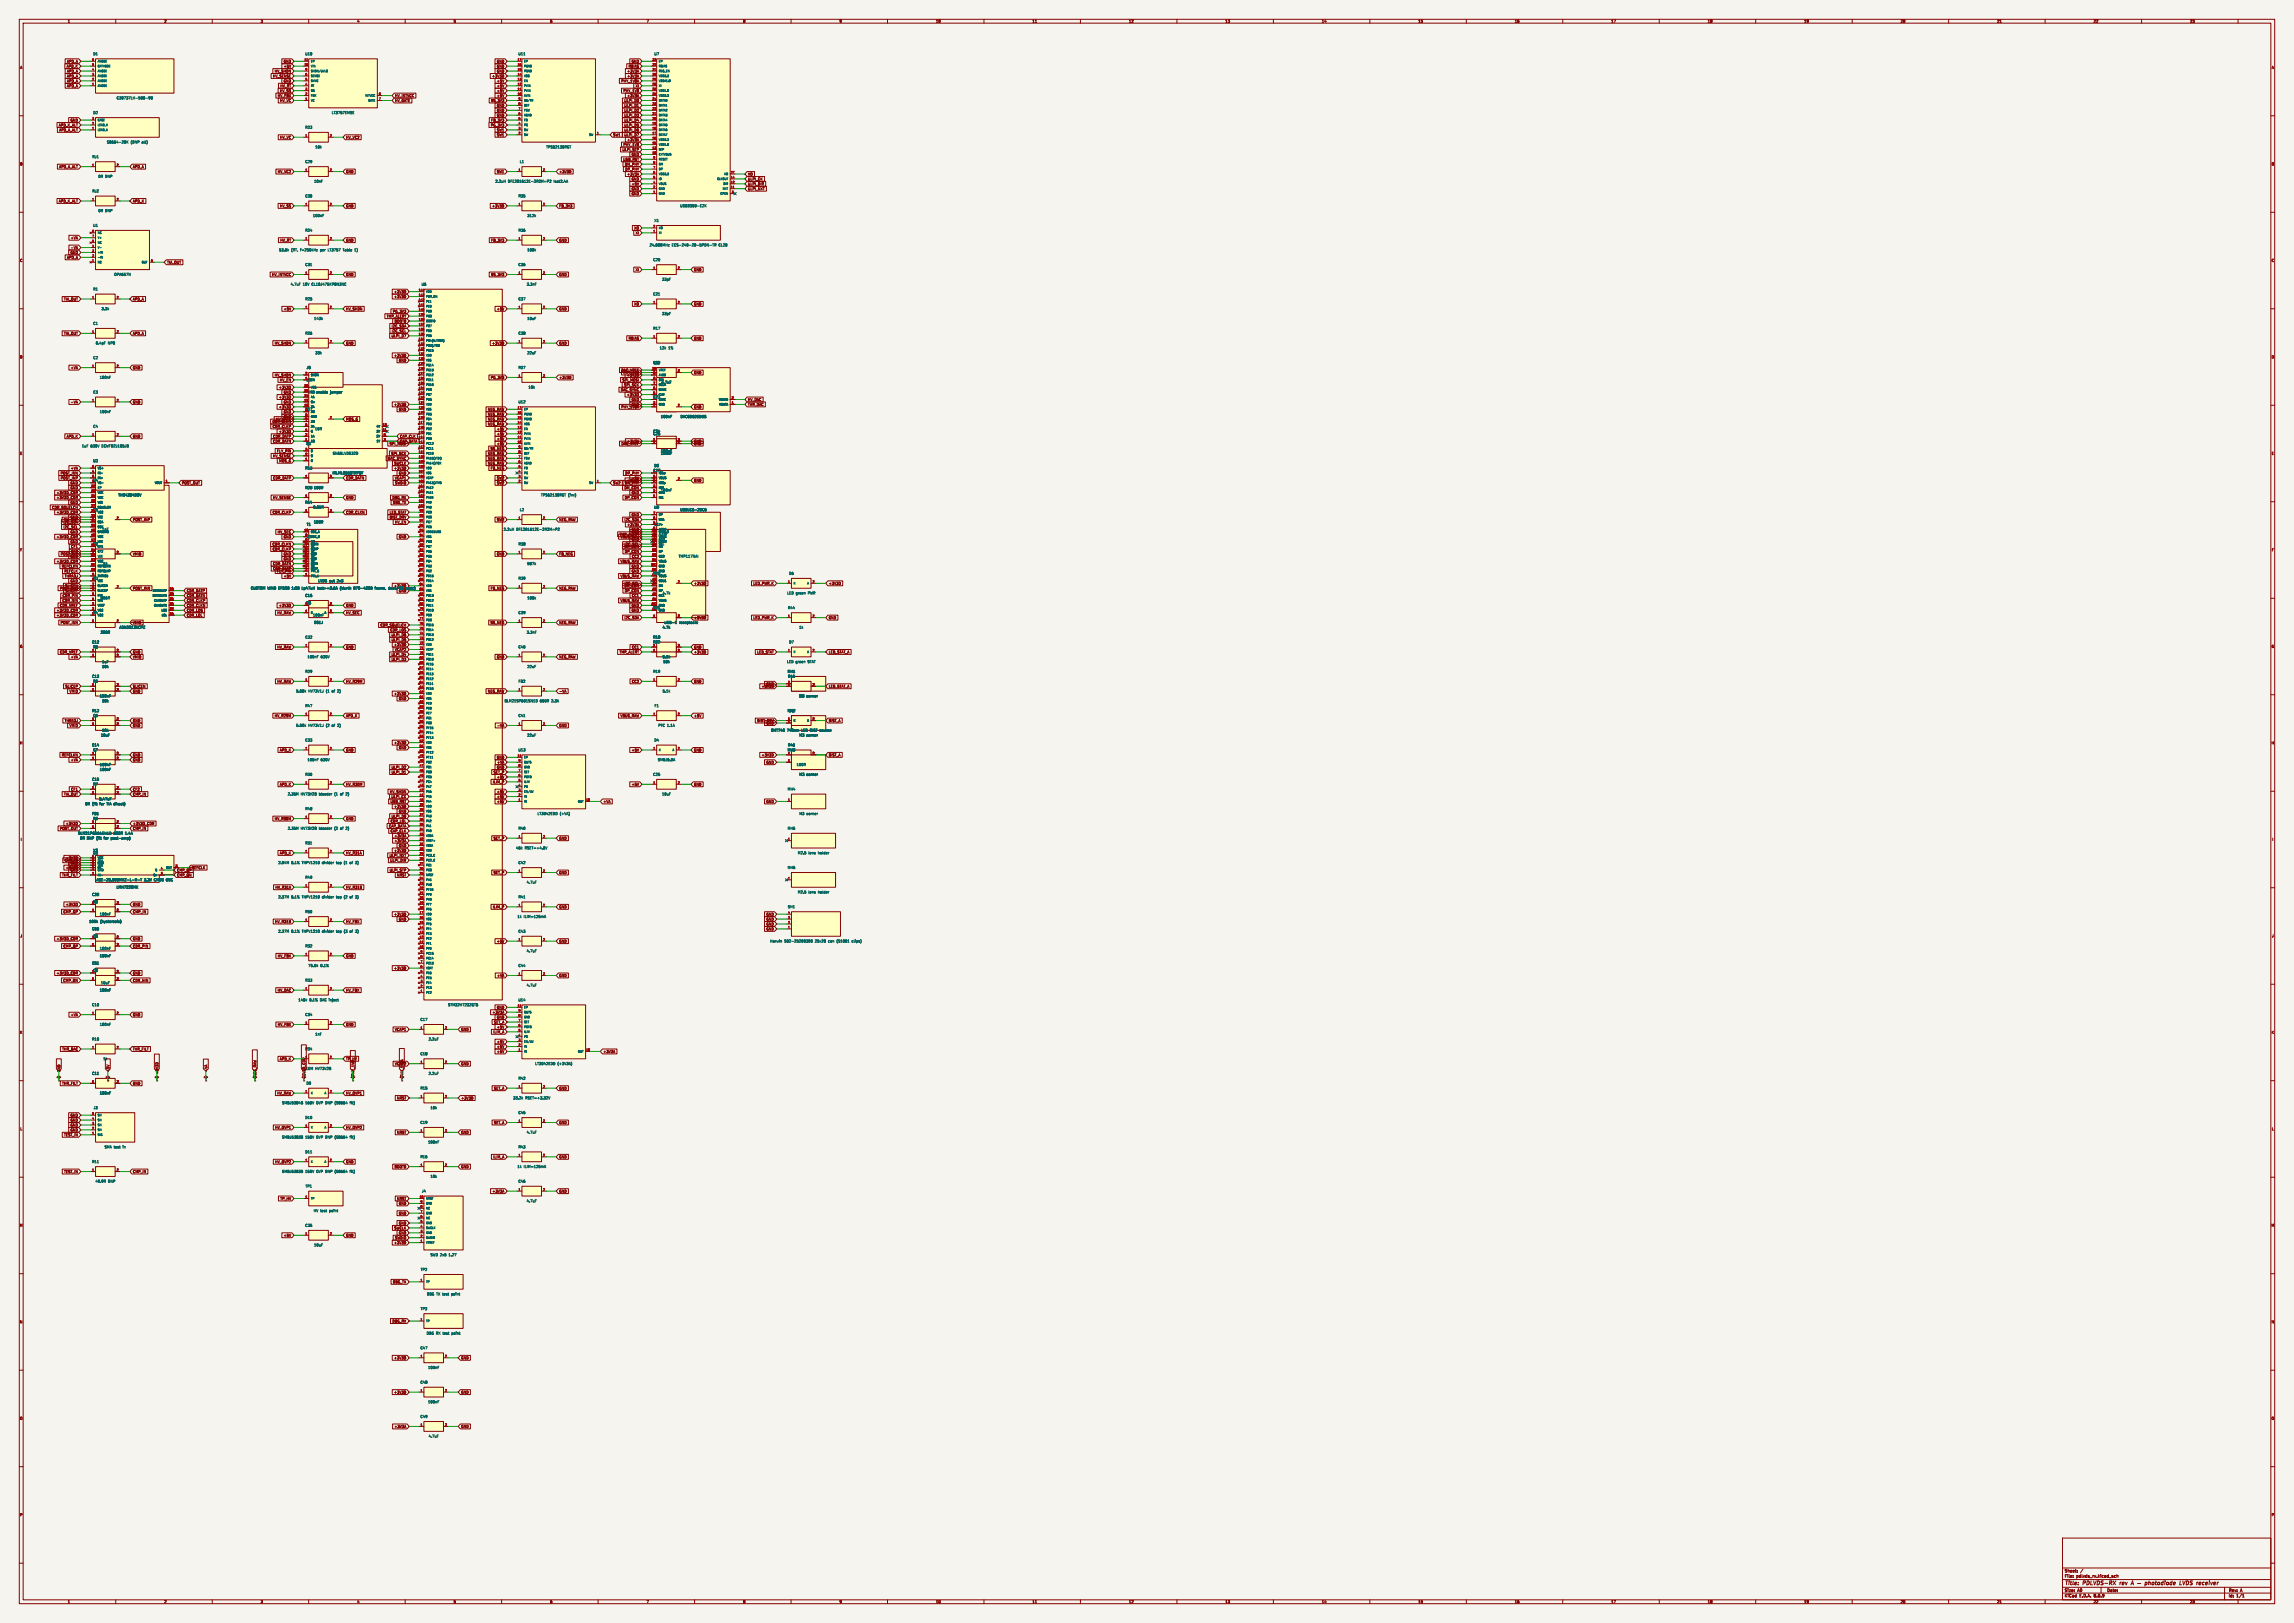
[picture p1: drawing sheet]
<svg xmlns="http://www.w3.org/2000/svg" width="1189mm" height="841mm" viewBox="0 0 1189 841" stroke-linecap="round" stroke-linejoin="round" font-family="sans-serif">
<defs><g id="words">
<g font-size="2.8" fill="#840000">
<text x="1070" y="822">Title:</text>
<text x="1080" y="822">PDLVDS-RX</text>
<text x="1100" y="822">rev</text>
<text x="1134" y="822">LVDS</text>
<text x="1143" y="822">receiver</text>
</g>
<g font-size="2.1" fill="#840000">
<text x="1070" y="815">Sheet:</text>
<text x="1070" y="818">File:</text>
<text x="1076" y="818">pdlvds_rx.kicad_sch</text>
<text x="1070" y="828">KiCad</text>
<text x="1070" y="825">Size:</text>
<text x="1077" y="825">A0</text>
<text x="1078" y="828">E.D.A.</text>
<text x="1085" y="828">8.0.9</text>
<text x="1092" y="825">Date:</text>
<text x="1155" y="825">Rev:</text>
<text x="1155" y="828">Id:</text>
<text x="1159" y="828">1/1</text>
<text x="1161" y="825">A</text>
</g>
<g font-size="1.8" fill="#840000">
<text x="35" y="12">1</text>
<text x="85" y="12">2</text>
<text x="135" y="12">3</text>
<text x="185" y="12">4</text>
<text x="235" y="12">5</text>
<text x="285" y="12">6</text>
<text x="335" y="12">7</text>
<text x="385" y="12">8</text>
<text x="435" y="12">9</text>
<text x="485" y="12">10</text>
<text x="535" y="12">11</text>
<text x="585" y="12">12</text>
<text x="635" y="12">13</text>
<text x="685" y="12">14</text>
<text x="735" y="12">15</text>
<text x="785" y="12">16</text>
<text x="835" y="12">17</text>
<text x="885" y="12">18</text>
<text x="935" y="12">19</text>
<text x="985" y="12">20</text>
<text x="1035" y="12">21</text>
<text x="1085" y="12">22</text>
<text x="1135" y="12">23</text>
<text x="10" y="36">A</text>
<text x="34" y="35">APD_K</text>
<text x="35" y="33">APD_A</text>
<text x="147" y="35">+5V</text>
<text x="147" y="33">GND</text>
<text x="257" y="35">GND</text>
<text x="257" y="33">GND</text>
<text x="326" y="35">RBIAS</text>
<text x="327" y="33">GND</text>
<text x="1177" y="36">A</text>
<text x="35" y="40">APD_A</text>
<text x="35" y="38">APD_A</text>
<text x="141" y="40">HV_SENSE</text>
<text x="142" y="38">HV_SHDN</text>
<text x="255" y="40">+3V3D</text>
<text x="257" y="38">GND</text>
<text x="325" y="38">+3V3A</text>
<text x="325" y="40">+3V3A</text>
<text x="35" y="43">APD_A</text>
<text x="35" y="45">APD_A</text>
<text x="145" y="48">HV_SS</text>
<text x="145" y="45">HV_RT</text>
<text x="147" y="43">GND</text>
<text x="257" y="48">+5V</text>
<text x="257" y="45">+5V</text>
<text x="257" y="43">+5V</text>
<text x="322" y="43">PHY_1V8A</text>
<text x="323" y="48">PHY_1V8</text>
<text x="329" y="45">XI</text>
<text x="144" y="50">HV_FBX</text>
<text x="145" y="53">HV_VC</text>
<text x="205" y="50">HV_INTVCC</text>
<text x="205" y="53">HV_GATE</text>
<text x="254" y="53">SS_3V3</text>
<text x="257" y="50">+5V</text>
<text x="323" y="53">ULPI_D0</text>
<text x="325" y="50">+3V3A</text>
<text x="257" y="58">GND</text>
<text x="257" y="56">GND</text>
<text x="323" y="56">ULPI_D1</text>
<text x="323" y="58">ULPI_D2</text>
<text x="30" y="66">APD_K_ALT</text>
<text x="36" y="63">GND</text>
<text x="254" y="66">PG_3V3</text>
<text x="254" y="63">FB_3V3</text>
<text x="257" y="61">GND</text>
<text x="323" y="61">ULPI_D3</text>
<text x="323" y="63">ULPI_D4</text>
<text x="323" y="66">ULPI_D5</text>
<text x="31" y="68">APD_A_ALT</text>
<text x="257" y="71">SW1</text>
<text x="257" y="68">SW1</text>
<text x="318" y="71">SW1</text>
<text x="323" y="71">ULPI_D7</text>
<text x="323" y="68">ULPI_D6</text>
<text x="145" y="72">HV_VC</text>
<text x="179" y="72">HV_VC2</text>
<text x="323" y="76">PHY_1V8</text>
<text x="325" y="73">+3V3A</text>
<text x="322" y="78">ULPI_STP</text>
<text x="323" y="84">USB_RST</text>
<text x="327" y="81">GND</text>
<text x="10" y="86">B</text>
<text x="31" y="87">APD_A_ALT</text>
<text x="69" y="87">APD_A</text>
<text x="144" y="90">HV_VC2</text>
<text x="179" y="90">GND</text>
<text x="257" y="90">SW1</text>
<text x="290" y="90">+3V3D</text>
<text x="324" y="86">DM_PHY</text>
<text x="324" y="89">DP_PHY</text>
<text x="1177" y="86">B</text>
<text x="325" y="91">+3V3A</text>
<text x="327" y="94">GND</text>
<text x="388" y="91">XO</text>
<text x="388" y="94">ULPI_CK</text>
<text x="327" y="96">+5V</text>
<text x="327" y="101">GND</text>
<text x="327" y="99">GND</text>
<text x="388" y="99">ULPI_NXT</text>
<text x="388" y="96">ULPI_DIR</text>
<text x="30" y="105">APD_K_ALT</text>
<text x="69" y="105">APD_K</text>
<text x="145" y="108">HV_SS</text>
<text x="179" y="108">GND</text>
<text x="255" y="108">+3V3D</text>
<text x="290" y="108">FB_3V3</text>
<text x="329" y="119">XO</text>
<text x="37" y="124">+VA</text>
<text x="145" y="125">HV_RT</text>
<text x="179" y="125">GND</text>
<text x="254" y="125">FB_3V3</text>
<text x="290" y="125">GND</text>
<text x="329" y="122">XI</text>
<text x="36" y="132">GND</text>
<text x="37" y="129">-VA</text>
<text x="10" y="136">C</text>
<text x="35" y="134">APD_A</text>
<text x="87" y="137">TIA_OUT</text>
<text x="1177" y="136">C</text>
<text x="141" y="143">HV_INTVCC</text>
<text x="179" y="143">GND</text>
<text x="254" y="143">SS_3V3</text>
<text x="290" y="143">GND</text>
<text x="329" y="141">XI</text>
<text x="360" y="141">GND</text>
<text x="33" y="156">TIA_OUT</text>
<text x="69" y="156">APD_A</text>
<text x="204" y="155">+3V3D</text>
<text x="204" y="152">+3V3D</text>
<text x="147" y="161">+5V</text>
<text x="179" y="161">HV_SHDN</text>
<text x="257" y="161">+5V</text>
<text x="290" y="161">GND</text>
<text x="329" y="158">XO</text>
<text x="360" y="158">GND</text>
<text x="200" y="165">TMP_ALERT</text>
<text x="203" y="162">PG_3V3</text>
<text x="204" y="167">BOOT0</text>
<text x="33" y="174">TIA_OUT</text>
<text x="69" y="174">APD_A</text>
<text x="203" y="170">I2C_SDA</text>
<text x="203" y="172">I2C_SCL</text>
<text x="142" y="179">HV_SHDN</text>
<text x="179" y="179">GND</text>
<text x="203" y="175">ULPI_D7</text>
<text x="255" y="179">+3V3D</text>
<text x="290" y="179">GND</text>
<text x="326" y="176">RBIAS</text>
<text x="360" y="176">GND</text>
<text x="10" y="186">D</text>
<text x="204" y="185">+3V3D</text>
<text x="1177" y="186">D</text>
<text x="37" y="191">+VA</text>
<text x="69" y="191">GND</text>
<text x="207" y="188">GND</text>
<text x="142" y="195">HV_SHDN</text>
<text x="145" y="198">HV_EN</text>
<text x="254" y="197">PG_3V3</text>
<text x="290" y="197">+3V3D</text>
<text x="322" y="193">DAC_VREF</text>
<text x="322" y="198">SPI_MOSI</text>
<text x="323" y="194">PHY_1V8</text>
<text x="325" y="195">+3V3D</text>
<text x="360" y="194">GND</text>
<text x="144" y="202">+3V3D</text>
<text x="322" y="203">DAC_SYNC</text>
<text x="323" y="200">SPI_SCK</text>
<text x="37" y="209">-VA</text>
<text x="69" y="209">GND</text>
<text x="144" y="207">+3V3D</text>
<text x="147" y="209">GND</text>
<text x="147" y="204">GND</text>
<text x="325" y="205">+3V3D</text>
<text x="327" y="208">GND</text>
<text x="388" y="208">HV_DAC</text>
<text x="144" y="212">+3V3D</text>
<text x="147" y="214">GND</text>
<text x="204" y="211">+3V3D</text>
<text x="207" y="213">GND</text>
<text x="253" y="216">NEG_RAW</text>
<text x="253" y="213">NEG_RAW</text>
<text x="322" y="212">PHY_1V8A</text>
<text x="327" y="211">GND</text>
<text x="360" y="212">GND</text>
<text x="388" y="211">THR_DAC</text>
<text x="141" y="219">CDR_CLKN</text>
<text x="141" y="222">CDR_CLKP</text>
<text x="143" y="218">HV_GATE</text>
<text x="147" y="217">GND</text>
<text x="179" y="218">MOS_G</text>
<text x="253" y="221">NEG_RAW</text>
<text x="253" y="218">NEG_RAW</text>
<text x="34" y="227">APD_K</text>
<text x="69" y="227">GND</text>
<text x="141" y="227">CDR_DATP</text>
<text x="144" y="224">+3V3D</text>
<text x="207" y="227">CAP_CLK</text>
<text x="257" y="226">+5V</text>
<text x="257" y="223">+5V</text>
<text x="141" y="230">CDR_DATN</text>
<text x="202" y="231">SPI_MOSI</text>
<text x="207" y="230">CAP_DATA</text>
<text x="254" y="233">SS_NEG</text>
<text x="257" y="231">+5V</text>
<text x="257" y="228">+5V</text>
<text x="322" y="231">DAC_VREF</text>
<text x="325" y="230">+3V3A</text>
<text x="360" y="230">GND</text>
<text x="360" y="231">GND</text>
<text x="10" y="236">E</text>
<text x="141" y="237">HV_SENSE</text>
<text x="143" y="235">FLY_PRI</text>
<text x="145" y="240">MOS_G</text>
<text x="201" y="238">DAC_SYNC</text>
<text x="203" y="236">SPI_SCK</text>
<text x="253" y="238">NEG_RAW</text>
<text x="253" y="236">NEG_RAW</text>
<text x="1177" y="236">E</text>
<text x="37" y="244">+VA</text>
<text x="204" y="244">+3V3D</text>
<text x="204" y="241">SWCLK</text>
<text x="253" y="241">NEG_RAW</text>
<text x="254" y="244">FB_NEG</text>
<text x="31" y="246">POST_INN</text>
<text x="31" y="249">POST_INP</text>
<text x="36" y="251">GND</text>
<text x="94" y="251">POST_OUT</text>
<text x="141" y="249">CDR_DATP</text>
<text x="179" y="249">CDR_DATN</text>
<text x="205" y="249">VCAP1</text>
<text x="205" y="251">SWDIO</text>
<text x="207" y="246">GND</text>
<text x="257" y="249">SW2</text>
<text x="257" y="251">SW2</text>
<text x="318" y="251">SW2</text>
<text x="324" y="251">DM_PHY</text>
<text x="324" y="246">DP_PHY</text>
<text x="325" y="250">+3V3D</text>
<text x="327" y="249">+5V</text>
<text x="360" y="250">GND</text>
<text x="29" y="256">+3V3D_CDR</text>
<text x="36" y="254">GND</text>
<text x="323" y="254">DM_CON</text>
<text x="327" y="256">GND</text>
<text x="27" y="264">CDR_SQUELCH</text>
<text x="29" y="259">+3V3D_CDR</text>
<text x="36" y="261">GND</text>
<text x="141" y="259">HV_SENSE</text>
<text x="179" y="259">GND</text>
<text x="203" y="259">DBG_RX</text>
<text x="204" y="261">DBG_TX</text>
<text x="324" y="259">DP_CON</text>
<text x="29" y="266">+3V3D_CDR</text>
<text x="36" y="269">GND</text>
<text x="141" y="266">CDR_CLKP</text>
<text x="179" y="266">CDR_CLKN</text>
<text x="202" y="269">BIST_DRV</text>
<text x="202" y="266">LED_STAT</text>
<text x="327" y="268">GND</text>
<text x="33" y="271">I2C_SDA</text>
<text x="33" y="274">I2C_SCL</text>
<text x="33" y="270">TIA_OUT</text>
<text x="69" y="270">POST_INP</text>
<text x="205" y="271">HV_EN</text>
<text x="257" y="270">SW2</text>
<text x="290" y="270">NEG_RAW</text>
<text x="323" y="270">I2C_SDA</text>
<text x="325" y="273">+3V3A</text>
<text x="327" y="275">GND</text>
<text x="29" y="279">+3V3D_CDR</text>
<text x="36" y="282">GND</text>
<text x="36" y="277">GND</text>
<text x="144" y="277">HV_SEC</text>
<text x="147" y="279">GND</text>
<text x="207" y="279">GND</text>
<text x="321" y="278">TMP_ALERT</text>
<text x="321" y="279">VBUS_RAW</text>
<text x="327" y="280">GND</text>
<text x="327" y="277">GND</text>
<text x="10" y="286">F</text>
<text x="31" y="288">POST_INP</text>
<text x="37" y="284">CF1</text>
<text x="37" y="287">CF2</text>
<text x="69" y="288">VMID</text>
<text x="141" y="283">CDR_CLKN</text>
<text x="141" y="285">CDR_CLKP</text>
<text x="147" y="288">GND</text>
<text x="257" y="288">GND</text>
<text x="290" y="288">FB_NEG</text>
<text x="323" y="284">DM_CON</text>
<text x="324" y="283">I2C_SCL</text>
<text x="324" y="287">DP_CON</text>
<text x="1177" y="286">F</text>
<text x="29" y="292">+3V3D_CDR</text>
<text x="36" y="289">GND</text>
<text x="141" y="293">CDR_DATN</text>
<text x="147" y="291">GND</text>
<text x="321" y="292">VBUS_RAW</text>
<text x="327" y="289">CC2</text>
<text x="32" y="294">REFCLKN</text>
<text x="33" y="297">REFCLK</text>
<text x="33" y="299">THRADJ</text>
<text x="141" y="296">CDR_DATP</text>
<text x="143" y="297">FLY_PRI</text>
<text x="147" y="299">+5V</text>
<text x="321" y="299">VBUS_RAW</text>
<text x="327" y="297">GND</text>
<text x="327" y="294">GND</text>
<text x="31" y="306">POST_OUT</text>
<text x="34" y="304">SLICEN</text>
<text x="36" y="302">GND</text>
<text x="69" y="306">POST_INN</text>
<text x="254" y="306">FB_NEG</text>
<text x="290" y="306">NEG_RAW</text>
<text x="323" y="304">DM_CON</text>
<text x="324" y="303">I2C_SCL</text>
<text x="360" y="303">+3V3D</text>
<text x="390" y="303">LED_PWR_K</text>
<text x="429" y="303">+3V3D</text>
<text x="32" y="310">CDR_PIN</text>
<text x="34" y="307">SLICEP</text>
<text x="97" y="310">CDR_DATN</text>
<text x="97" y="307">CDR_DATP</text>
<text x="324" y="307">DP_CON</text>
<text x="327" y="310">CC1</text>
<text x="29" y="317">+3V3D_CDR</text>
<text x="31" y="315">CDR_VREF</text>
<text x="32" y="312">CDR_NIN</text>
<text x="97" y="317">CDR_LOS</text>
<text x="97" y="312">CDR_CLKP</text>
<text x="97" y="315">CDR_CLKN</text>
<text x="144" y="315">+3V3D</text>
<text x="179" y="315">GND</text>
<text x="321" y="312">VBUS_RAW</text>
<text x="327" y="317">GND</text>
<text x="327" y="315">GND</text>
<text x="29" y="320">+3V3D_CDR</text>
<text x="31" y="324">POST_INN</text>
<text x="69" y="324">VMID</text>
<text x="97" y="320">CDR_LOL</text>
<text x="144" y="318">HV_RAW</text>
<text x="179" y="318">HV_SEC</text>
<text x="254" y="324">SS_NEG</text>
<text x="290" y="324">NEG_RAW</text>
<text x="323" y="321">I2C_SDA</text>
<text x="360" y="321">+3V3D</text>
<text x="390" y="321">LED_PWR_K</text>
<text x="429" y="321">GND</text>
<text x="197" y="325">CDR_SQUELCH</text>
<text x="202" y="327">CDR_LOS</text>
<text x="203" y="330">ULPI_D6</text>
<text x="10" y="336">G</text>
<text x="203" y="332">ULPI_D5</text>
<text x="204" y="335">+3V3D</text>
<text x="1177" y="336">G</text>
<text x="31" y="339">CDR_VREF</text>
<text x="37" y="341">+VA</text>
<text x="69" y="339">GND</text>
<text x="69" y="341">VMID</text>
<text x="144" y="336">HV_RAW</text>
<text x="179" y="336">GND</text>
<text x="203" y="340">ULPI_D4</text>
<text x="205" y="338">VCAP2</text>
<text x="257" y="341">GND</text>
<text x="290" y="341">NEG_RAW</text>
<text x="321" y="339">TMP_ALERT</text>
<text x="327" y="336">CC1</text>
<text x="360" y="336">GND</text>
<text x="360" y="339">+3V3D</text>
<text x="392" y="339">LED_STAT</text>
<text x="429" y="339">LED_STAT_A</text>
<text x="203" y="343">ULPI_D3</text>
<text x="34" y="357">SLICEP</text>
<text x="36" y="359">VMID</text>
<text x="69" y="357">SLICEN</text>
<text x="69" y="359">GND</text>
<text x="144" y="354">HV_RAW</text>
<text x="179" y="354">HV_R29M</text>
<text x="253" y="359">NEG_RAW</text>
<text x="290" y="359">-VA</text>
<text x="327" y="354">CC2</text>
<text x="360" y="354">GND</text>
<text x="395" y="357">+3V3D</text>
<text x="397" y="355">GND</text>
<text x="429" y="357">LED_STAT_A</text>
<text x="204" y="360">+3V3D</text>
<text x="207" y="363">GND</text>
<text x="142" y="372">HV_R29M</text>
<text x="179" y="372">APD_K</text>
<text x="321" y="372">VBUS_RAW</text>
<text x="360" y="372">+5V</text>
<text x="33" y="374">THRADJ</text>
<text x="36" y="377">VMID</text>
<text x="69" y="374">GND</text>
<text x="69" y="377">GND</text>
<text x="258" y="377">-VA</text>
<text x="290" y="377">GND</text>
<text x="392" y="374">BIST_DRV</text>
<text x="397" y="376">GND</text>
<text x="429" y="374">BIST_A</text>
<text x="10" y="386">H</text>
<text x="145" y="390">APD_K</text>
<text x="179" y="390">GND</text>
<text x="204" y="386">+3V3D</text>
<text x="207" y="388">GND</text>
<text x="327" y="390">+5V</text>
<text x="360" y="390">GND</text>
<text x="1177" y="386">H</text>
<text x="32" y="392">REFCLKN</text>
<text x="37" y="395">+VA</text>
<text x="69" y="392">GND</text>
<text x="69" y="395">GND</text>
<text x="257" y="393">GND</text>
<text x="258" y="396">+VA</text>
<text x="395" y="392">+3V3D</text>
<text x="397" y="396">GND</text>
<text x="429" y="392">BIST_A</text>
<text x="203" y="401">ULPI_D1</text>
<text x="203" y="398">ULPI_D2</text>
<text x="256" y="401">SET_P</text>
<text x="257" y="398">GND</text>
<text x="145" y="407">APD_K</text>
<text x="179" y="407">HV_R30M</text>
<text x="255" y="406">ILIM_P</text>
<text x="257" y="404">+5V</text>
<text x="327" y="407">+5V</text>
<text x="360" y="407">GND</text>
<text x="33" y="412">TIA_OUT</text>
<text x="37" y="410">CF1</text>
<text x="69" y="412">CMP_IN</text>
<text x="69" y="410">CF2</text>
<text x="202" y="411">HV_SHDN</text>
<text x="203" y="414">ULPI_CK</text>
<text x="257" y="414">+5V</text>
<text x="257" y="411">+5V</text>
<text x="202" y="416">USB_RST</text>
<text x="204" y="419">+3V3D</text>
<text x="257" y="416">+5V</text>
<text x="313" y="416">+VA</text>
<text x="397" y="416">GND</text>
<text x="142" y="425">HV_R30M</text>
<text x="179" y="425">GND</text>
<text x="203" y="424">ULPI_D0</text>
<text x="207" y="421">GND</text>
<text x="31" y="430">POST_OUT</text>
<text x="34" y="428">+3V3D</text>
<text x="69" y="430">CMP_IN</text>
<text x="69" y="428">+3V3D_CDR</text>
<text x="201" y="429">CAP_DATA</text>
<text x="202" y="431">CAP_CLK</text>
<text x="202" y="426">CDR_LOL</text>
<text x="11" y="436">I</text>
<text x="204" y="434">+3V3A</text>
<text x="204" y="437">+3V3A</text>
<text x="256" y="435">SET_P</text>
<text x="290" y="435">GND</text>
<text x="1178" y="436">I</text>
<text x="145" y="443">APD_K</text>
<text x="179" y="443">HV_R31A</text>
<text x="204" y="442">+3V3D</text>
<text x="207" y="439">GND</text>
<text x="33" y="447">CMP_IN</text>
<text x="34" y="445">+3V3D</text>
<text x="36" y="448">GND</text>
<text x="37" y="449">+VA</text>
<text x="202" y="444">ULPI_NXT</text>
<text x="202" y="447">ULPI_DIR</text>
<text x="32" y="454">THR_FILT</text>
<text x="34" y="451">+3V3D</text>
<text x="36" y="452">GND</text>
<text x="92" y="454">CMP_QN</text>
<text x="92" y="452">CMP_QP</text>
<text x="99" y="451">REFCLK</text>
<text x="202" y="452">ULPI_STP</text>
<text x="206" y="454">NRST</text>
<text x="256" y="453">SET_P</text>
<text x="290" y="453">GND</text>
<text x="143" y="461">HV_R31A</text>
<text x="179" y="461">HV_R31B</text>
<text x="33" y="473">CMP_QP</text>
<text x="34" y="470">+3V3D</text>
<text x="69" y="473">CMP_IN</text>
<text x="69" y="470">GND</text>
<text x="255" y="471">ILIM_P</text>
<text x="290" y="471">GND</text>
<text x="142" y="478">HV_R31B</text>
<text x="179" y="478">HV_FBX</text>
<text x="204" y="475">+3V3D</text>
<text x="207" y="477">GND</text>
<text x="397" y="475">GND</text>
<text x="397" y="480">GND</text>
<text x="397" y="477">GND</text>
<text x="10" y="486">J</text>
<text x="397" y="482">GND</text>
<text x="1177" y="486">J</text>
<text x="29" y="487">+3V3D_CDR</text>
<text x="33" y="491">CMP_QP</text>
<text x="69" y="491">CDR_PIN</text>
<text x="69" y="487">GND</text>
<text x="257" y="489">+5V</text>
<text x="290" y="489">GND</text>
<text x="144" y="496">HV_FBX</text>
<text x="179" y="496">GND</text>
<text x="204" y="503">+3V3D</text>
<text x="29" y="505">+3V3D_CDR</text>
<text x="33" y="509">CMP_QN</text>
<text x="69" y="509">CDR_NIN</text>
<text x="69" y="505">GND</text>
<text x="258" y="506">+VA</text>
<text x="290" y="506">GND</text>
<text x="144" y="514">HV_DAC</text>
<text x="179" y="514">HV_FBX</text>
<text x="37" y="527">+VA</text>
<text x="69" y="527">GND</text>
<text x="255" y="525">+3V3A</text>
<text x="257" y="523">GND</text>
<text x="144" y="532">HV_FBX</text>
<text x="179" y="532">GND</text>
<text x="256" y="531">SET_A</text>
<text x="257" y="533">+5V</text>
<text x="257" y="528">GND</text>
<text x="10" y="536">K</text>
<text x="205" y="534">VCAP1</text>
<text x="239" y="534">GND</text>
<text x="256" y="536">ILIM_A</text>
<text x="1177" y="536">K</text>
<text x="32" y="545">THR_DAC</text>
<text x="69" y="545">THR_FILT</text>
<text x="257" y="543">+5V</text>
<text x="257" y="541">+5V</text>
<text x="257" y="546">+5V</text>
<text x="313" y="546">+3V3A</text>
<text x="145" y="550">APD_K</text>
<text x="179" y="550">TP_HV</text>
<text x="31" y="556" transform="rotate(-90 31 556)">GND</text>
<text x="57" y="556" transform="rotate(-90 57 556)">+5V</text>
<text x="82" y="557" transform="rotate(-90 82 557)">+3V3D</text>
<text x="108" y="556" transform="rotate(-90 108 556)">-VA</text>
<text x="133" y="558" transform="rotate(-90 133 558)">NEG_RAW</text>
<text x="158" y="555">10M</text>
<text x="184" y="558" transform="rotate(-90 184 558)">PHY_1V8</text>
<text x="205" y="552">VCAP2</text>
<text x="239" y="552">GND</text>
<text x="32" y="562">THR_FILT</text>
<text x="69" y="562">GND</text>
<text x="158" y="559" transform="rotate(-90 158 559)">+3V3D_CDR</text>
<text x="209" y="558" transform="rotate(-90 209 558)">PHY_1V8A</text>
<text x="144" y="567">HV_RAW</text>
<text x="179" y="567">HV_OVP1</text>
<text x="206" y="570">NRST</text>
<text x="239" y="570">+3V3D</text>
<text x="256" y="565">SET_A</text>
<text x="290" y="565">GND</text>
<text x="36" y="581">GND</text>
<text x="36" y="579">GND</text>
<text x="10" y="586">L</text>
<text x="36" y="586">GND</text>
<text x="36" y="584">GND</text>
<text x="142" y="585">HV_OVP1</text>
<text x="179" y="585">HV_OVP2</text>
<text x="206" y="588">NRST</text>
<text x="239" y="588">GND</text>
<text x="256" y="583">SET_A</text>
<text x="290" y="583">GND</text>
<text x="1177" y="586">L</text>
<text x="33" y="589">TEST_IN</text>
<text x="142" y="603">HV_OVP2</text>
<text x="179" y="603">GND</text>
<text x="204" y="605">BOOT0</text>
<text x="239" y="605">GND</text>
<text x="256" y="600">ILIM_A</text>
<text x="290" y="600">GND</text>
<text x="33" y="608">TEST_IN</text>
<text x="69" y="608">CMP_IN</text>
<text x="145" y="622">TP_HV</text>
<text x="206" y="622">NRST</text>
<text x="255" y="618">+3V3A</text>
<text x="290" y="618">GND</text>
<text x="207" y="630">GND</text>
<text x="207" y="625">GND</text>
<text x="10" y="636">M</text>
<text x="207" y="635">GND</text>
<text x="1177" y="636">M</text>
<text x="147" y="641">+5V</text>
<text x="179" y="641">GND</text>
<text x="204" y="637">SWCLK</text>
<text x="207" y="640">GND</text>
<text x="204" y="645">+3V3D</text>
<text x="205" y="642">SWDIO</text>
<text x="204" y="665">DBG_TX</text>
<text x="10" y="686">N</text>
<text x="203" y="685">DBG_RX</text>
<text x="1177" y="686">N</text>
<text x="204" y="705">+3V3D</text>
<text x="239" y="705">GND</text>
<text x="204" y="722">+3V3D</text>
<text x="239" y="722">GND</text>
<text x="10" y="736">O</text>
<text x="1177" y="736">O</text>
<text x="204" y="740">+3V3A</text>
<text x="239" y="740">GND</text>
<text x="10" y="786">P</text>
<text x="1177" y="786">P</text>
<text x="35" y="831">1</text>
<text x="85" y="831">2</text>
<text x="135" y="831">3</text>
<text x="185" y="831">4</text>
<text x="235" y="831">5</text>
<text x="285" y="831">6</text>
<text x="335" y="831">7</text>
<text x="385" y="831">8</text>
<text x="435" y="831">9</text>
<text x="485" y="831">10</text>
<text x="535" y="831">11</text>
<text x="585" y="831">12</text>
<text x="635" y="831">13</text>
<text x="685" y="831">14</text>
<text x="735" y="831">15</text>
<text x="785" y="831">16</text>
<text x="835" y="831">17</text>
<text x="885" y="831">18</text>
<text x="935" y="831">19</text>
<text x="985" y="831">20</text>
<text x="1035" y="831">21</text>
<text x="1085" y="831">22</text>
<text x="1135" y="831">23</text>
</g>
<g font-size="1.8" fill="#006464">
<text x="48" y="29">D1</text>
<text x="158" y="29">U10</text>
<text x="269" y="29">U11</text>
<text x="339" y="29">U7</text>
<text x="60" y="52">C30737LH-500-90</text>
<text x="48" y="59">D2</text>
<text x="172" y="59">LT3757EMSE</text>
<text x="158" y="67">R23</text>
<text x="55" y="75">S8664-20K</text>
<text x="68" y="75">(DNP</text>
<text x="74" y="75">alt)</text>
<text x="163" y="77">10k</text>
<text x="283" y="77">TPS62130RGT</text>
<text x="48" y="82">RJ1</text>
<text x="158" y="85">C29</text>
<text x="269" y="85">L1</text>
<text x="51" y="92">0R</text>
<text x="54" y="92">DNP</text>
<text x="163" y="95">10nF</text>
<text x="257" y="95">2.2uH</text>
<text x="263" y="95">DFE201612E-2R2M=P2</text>
<text x="287" y="95">Isat2.4A</text>
<text x="48" y="100">RJ2</text>
<text x="158" y="102">C30</text>
<text x="269" y="102">R35</text>
<text x="352" y="108">USB3300-EZK</text>
<text x="51" y="110">0R</text>
<text x="54" y="110">DNP</text>
<text x="162" y="113">100nF</text>
<text x="273" y="113">312k</text>
<text x="48" y="118">U1</text>
<text x="339" y="115">X1</text>
<text x="158" y="120">R24</text>
<text x="269" y="120">R36</text>
<text x="144" y="130">53.6k</text>
<text x="151" y="130">(RT,</text>
<text x="156" y="130">f=250kHz</text>
<text x="166" y="130">per</text>
<text x="170" y="130">LT3757</text>
<text x="178" y="130">Table</text>
<text x="185" y="130">1)</text>
<text x="273" y="130">100k</text>
<text x="337" y="128">24.000MHz</text>
<text x="348" y="128">ECS-240-20-5PDN-TR</text>
<text x="373" y="128">CL20</text>
<text x="338" y="135">C20</text>
<text x="59" y="143">OPA657N</text>
<text x="158" y="138">C31</text>
<text x="269" y="138">C36</text>
<text x="151" y="148">4.7uF</text>
<text x="157" y="148">10V</text>
<text x="162" y="148">CL10J475KP8N3NC</text>
<text x="218" y="148">U6</text>
<text x="273" y="148">3.3nF</text>
<text x="343" y="146">33pF</text>
<text x="48" y="151">R1</text>
<text x="158" y="156">R25</text>
<text x="269" y="156">C37</text>
<text x="338" y="153">C21</text>
<text x="52" y="161">3.3k</text>
<text x="163" y="166">143k</text>
<text x="273" y="166">10uF</text>
<text x="343" y="163">33pF</text>
<text x="48" y="169">C1</text>
<text x="158" y="174">R26</text>
<text x="269" y="174">C38</text>
<text x="338" y="171">R17</text>
<text x="49" y="179">0.4pF</text>
<text x="56" y="179">NP0</text>
<text x="163" y="184">33k</text>
<text x="273" y="184">22uF</text>
<text x="342" y="181">12k</text>
<text x="346" y="181">1%</text>
<text x="48" y="186">C2</text>
<text x="159" y="191">J5</text>
<text x="269" y="191">R37</text>
<text x="338" y="189">C22</text>
<text x="339" y="189">U8</text>
<text x="52" y="196">100nF</text>
<text x="159" y="198">U5</text>
<text x="274" y="202">10k</text>
<text x="343" y="199">4.7uF</text>
<text x="48" y="204">C3</text>
<text x="160" y="204">HV enable</text>
<text x="171" y="204">jumper</text>
<text x="269" y="209">U12</text>
<text x="338" y="207">C23</text>
<text x="52" y="214">100nF</text>
<text x="158" y="213">R27</text>
<text x="48" y="222">C4</text>
<text x="342" y="217">100nF</text>
<text x="353" y="217">DAC8562SDGS</text>
<text x="163" y="223">10R</text>
<text x="338" y="224">C24</text>
<text x="338" y="226">C26</text>
<text x="42" y="232">1uF</text>
<text x="47" y="232">630V</text>
<text x="53" y="232">ECWFD2J105JB</text>
<text x="159" y="231">Q1</text>
<text x="48" y="240">U2</text>
<text x="172" y="236">SN65LVDS32D</text>
<text x="342" y="235">100nF</text>
<text x="342" y="236">100nF</text>
<text x="158" y="243">R13</text>
<text x="172" y="246">IRLML0060TRPBF</text>
<text x="338" y="245">C27</text>
<text x="339" y="242">D3</text>
<text x="48" y="250">U4</text>
<text x="61" y="257">THS4304DBV</text>
<text x="158" y="254">R28</text>
<text x="163" y="254">100R</text>
<text x="280" y="257">TPS62130RGT</text>
<text x="294" y="257">(inv)</text>
<text x="342" y="255">100nF</text>
<text x="158" y="261">R14</text>
<text x="162" y="264">0.05R</text>
<text x="339" y="264">U9</text>
<text x="48" y="265">C5</text>
<text x="269" y="265">L2</text>
<text x="352" y="265">USBLC6-2SC6</text>
<text x="53" y="275">1nF</text>
<text x="159" y="273">T1</text>
<text x="163" y="271">100R</text>
<text x="261" y="275">2.2uH</text>
<text x="268" y="275">DFE201612E-2R2M=P2</text>
<text x="339" y="273">J1</text>
<text x="159" y="279">J2</text>
<text x="48" y="283">R2</text>
<text x="269" y="283">R38</text>
<text x="53" y="293">1k</text>
<text x="273" y="293">587k</text>
<text x="352" y="289">TMP117NAI</text>
<text x="338" y="298">R20</text>
<text x="409" y="298">D6</text>
<text x="48" y="301">R3</text>
<text x="130" y="306">CUSTOM WIND EFD20</text>
<text x="152" y="306">1:20</text>
<text x="157" y="306">Lp47uH</text>
<text x="165" y="302">LVDS out</text>
<text x="165" y="306">Isat&gt;=2.6A</text>
<text x="175" y="302">2x3</text>
<text x="177" y="306">(Wurth</text>
<text x="184" y="306">070-4290</text>
<text x="196" y="306">frame,</text>
<text x="203" y="306">docs/09</text>
<text x="204" y="304">+3V3D</text>
<text x="212" y="306">spec)</text>
<text x="269" y="301">R39</text>
<text x="52" y="311">806R</text>
<text x="158" y="309">C16</text>
<text x="207" y="307">GND</text>
<text x="273" y="311">100k</text>
<text x="343" y="308">4.7k</text>
<text x="408" y="308">LED green</text>
<text x="419" y="308">PWR</text>
<text x="159" y="313">D5</text>
<text x="338" y="316">R21</text>
<text x="408" y="316">R44</text>
<text x="48" y="318">R4</text>
<text x="162" y="320">100nF</text>
<text x="163" y="323">ES1J</text>
<text x="269" y="318">C39</text>
<text x="344" y="323">USB-C</text>
<text x="352" y="323">receptacle</text>
<text x="52" y="329">200R</text>
<text x="62" y="326">ADN2813ACPZ</text>
<text x="273" y="329">3.3nF</text>
<text x="343" y="326">4.7k</text>
<text x="414" y="326">1k</text>
<text x="48" y="334">C12</text>
<text x="158" y="331">C32</text>
<text x="338" y="334">R22</text>
<text x="338" y="331">R18</text>
<text x="409" y="334">D7</text>
<text x="48" y="336">R5</text>
<text x="159" y="341">100nF</text>
<text x="166" y="341">630V</text>
<text x="269" y="336">C40</text>
<text x="343" y="341">5.1k</text>
<text x="53" y="344">1uF</text>
<text x="53" y="346">10k</text>
<text x="273" y="346">22uF</text>
<text x="344" y="344">10k</text>
<text x="408" y="344">LED green</text>
<text x="419" y="344">STAT</text>
<text x="48" y="351">C13</text>
<text x="48" y="354">R6</text>
<text x="158" y="349">R29</text>
<text x="269" y="354">FB2</text>
<text x="338" y="349">R19</text>
<text x="408" y="349">MH1</text>
<text x="408" y="351">R45</text>
<text x="153" y="359">5.00k</text>
<text x="160" y="359">HV73V1J</text>
<text x="169" y="359">(1</text>
<text x="172" y="359">of</text>
<text x="175" y="359">2)</text>
<text x="343" y="359">5.1k</text>
<text x="52" y="362">100nF</text>
<text x="53" y="364">10k</text>
<text x="261" y="364">BLM21SP601SN1D</text>
<text x="280" y="364">600R</text>
<text x="286" y="364">2.3A</text>
<text x="414" y="362">1k</text>
<text x="414" y="362">M3</text>
<text x="418" y="362">corner</text>
<text x="48" y="369">R12</text>
<text x="48" y="372">C6</text>
<text x="158" y="367">R47</text>
<text x="269" y="372">C41</text>
<text x="339" y="367">F1</text>
<text x="408" y="369">MH2</text>
<text x="409" y="369">D8</text>
<text x="153" y="377">5.00k</text>
<text x="160" y="377">HV73V1J</text>
<text x="169" y="377">(2</text>
<text x="172" y="377">of</text>
<text x="175" y="377">2)</text>
<text x="341" y="377">PTC 1.1A</text>
<text x="52" y="382">10uF</text>
<text x="53" y="379">10k</text>
<text x="273" y="382">22uF</text>
<text x="399" y="379">SMT740</text>
<text x="408" y="379">740nm</text>
<text x="414" y="382">M3</text>
<text x="416" y="379">LED BIST</text>
<text x="418" y="382">corner</text>
<text x="425" y="379">source</text>
<text x="48" y="387">C14</text>
<text x="48" y="389">C7</text>
<text x="158" y="384">C33</text>
<text x="269" y="389">U13</text>
<text x="339" y="384">D4</text>
<text x="408" y="389">MH3</text>
<text x="408" y="387">R46</text>
<text x="159" y="395">100nF</text>
<text x="166" y="395">630V</text>
<text x="341" y="395">SMBJ5.0A</text>
<text x="52" y="400">100nF</text>
<text x="52" y="397">100nF</text>
<text x="413" y="397">100R</text>
<text x="48" y="405">C15</text>
<text x="48" y="407">R7</text>
<text x="158" y="402">R30</text>
<text x="338" y="402">C25</text>
<text x="414" y="402">M3</text>
<text x="418" y="402">corner</text>
<text x="149" y="412">2.35M</text>
<text x="156" y="412">HV73V2B</text>
<text x="165" y="412">bleeder</text>
<text x="174" y="412">(1</text>
<text x="177" y="412">of</text>
<text x="180" y="412">2)</text>
<text x="343" y="412">10uF</text>
<text x="408" y="410">MH4</text>
<text x="44" y="417">0R</text>
<text x="48" y="417">(fit</text>
<text x="51" y="415">0.47uF</text>
<text x="52" y="417">for</text>
<text x="56" y="417">TIA direct)</text>
<text x="158" y="420">R48</text>
<text x="48" y="423">FB1</text>
<text x="48" y="425">R8</text>
<text x="278" y="423">LT3042EDD</text>
<text x="290" y="423">(+VA)</text>
<text x="414" y="423">M3</text>
<text x="418" y="423">corner</text>
<text x="149" y="430">2.35M</text>
<text x="156" y="430">HV73V2B</text>
<text x="165" y="430">bleeder</text>
<text x="174" y="430">(2</text>
<text x="177" y="430">of</text>
<text x="180" y="430">2)</text>
<text x="269" y="430">R40</text>
<text x="408" y="430">MH5</text>
<text x="40" y="433">BLM21PG601SN1D</text>
<text x="41" y="435">0R</text>
<text x="45" y="435">DNP</text>
<text x="50" y="435">(fit</text>
<text x="54" y="435">for</text>
<text x="58" y="435">post-amp)</text>
<text x="59" y="433">600R</text>
<text x="65" y="433">1.4A</text>
<text x="158" y="438">R31</text>
<text x="48" y="443">U3</text>
<text x="48" y="442">X2</text>
<text x="267" y="440">46k</text>
<text x="272" y="440">RSET=+4.6V</text>
<text x="413" y="443">M2.5</text>
<text x="419" y="443">lens</text>
<text x="424" y="443">holder</text>
<text x="144" y="448">2.94M</text>
<text x="151" y="448">0.1%</text>
<text x="157" y="448">TNPV1210</text>
<text x="167" y="448">divider</text>
<text x="175" y="448">top</text>
<text x="179" y="448">(1</text>
<text x="182" y="448">of</text>
<text x="185" y="448">3)</text>
<text x="269" y="448">C42</text>
<text x="158" y="456">R49</text>
<text x="408" y="450">MH6</text>
<text x="50" y="457">ASE-25.000MHZ-L-R-T</text>
<text x="60" y="461">LMH7220MK</text>
<text x="75" y="457">3.3V</text>
<text x="80" y="457">CMOS OSC</text>
<text x="273" y="458">4.7uF</text>
<text x="48" y="464">C28</text>
<text x="144" y="466">2.37M</text>
<text x="151" y="466">0.1%</text>
<text x="157" y="466">TNPV1210</text>
<text x="167" y="466">divider</text>
<text x="175" y="466">top</text>
<text x="179" y="466">(2</text>
<text x="182" y="466">of</text>
<text x="185" y="466">3)</text>
<text x="269" y="466">R41</text>
<text x="413" y="463">M2.5</text>
<text x="419" y="463">lens</text>
<text x="424" y="463">holder</text>
<text x="48" y="468">R9</text>
<text x="158" y="473">R50</text>
<text x="408" y="471">SH1</text>
<text x="46" y="478">100k</text>
<text x="52" y="475">100nF</text>
<text x="52" y="478">(hysteresis)</text>
<text x="268" y="476">1k</text>
<text x="271" y="476">ILIM=125mA</text>
<text x="48" y="482">C50</text>
<text x="144" y="483">2.37M</text>
<text x="151" y="483">0.1%</text>
<text x="157" y="483">TNPV1210</text>
<text x="167" y="483">divider</text>
<text x="175" y="483">top</text>
<text x="179" y="483">(3</text>
<text x="182" y="483">of</text>
<text x="185" y="483">3)</text>
<text x="269" y="483">C43</text>
<text x="48" y="486">C8</text>
<text x="158" y="491">R32</text>
<text x="399" y="489">Harwin</text>
<text x="407" y="489">S02-25200300</text>
<text x="423" y="489">25x20</text>
<text x="430" y="489">can</text>
<text x="434" y="489">(S1001</text>
<text x="442" y="489">clips)</text>
<text x="52" y="492">100nF</text>
<text x="52" y="496">100nF</text>
<text x="273" y="494">4.7uF</text>
<text x="48" y="500">C51</text>
<text x="48" y="504">C9</text>
<text x="160" y="501">75.0k</text>
<text x="166" y="501">0.1%</text>
<text x="269" y="501">C44</text>
<text x="158" y="509">R33</text>
<text x="52" y="514">100nF</text>
<text x="52" y="510">10uF</text>
<text x="273" y="511">4.7uF</text>
<text x="48" y="522">C10</text>
<text x="155" y="519">140k</text>
<text x="160" y="519">0.1%</text>
<text x="166" y="519">DAC inject</text>
<text x="232" y="522">STM32H723ZGT6</text>
<text x="269" y="519">U14</text>
<text x="158" y="527">C34</text>
<text x="52" y="532">100nF</text>
<text x="218" y="529">C17</text>
<text x="48" y="539">R10</text>
<text x="163" y="537">1nF</text>
<text x="222" y="539">2.2uF</text>
<text x="158" y="544">R34</text>
<text x="53" y="550">1k</text>
<text x="218" y="547">C18</text>
<text x="48" y="557">C11</text>
<text x="163" y="555">HV73V2B</text>
<text x="222" y="557">2.2uF</text>
<text x="277" y="552">LT3042EDD</text>
<text x="289" y="552">(+3V3A)</text>
<text x="159" y="562">D9</text>
<text x="269" y="560">R42</text>
<text x="52" y="567">100nF</text>
<text x="218" y="565">R15</text>
<text x="266" y="570">33.2k</text>
<text x="272" y="570">RSET=+3.32V</text>
<text x="48" y="575">J3</text>
<text x="146" y="572">SMBJ5384B</text>
<text x="158" y="572">160V</text>
<text x="164" y="572">OVP DNP</text>
<text x="174" y="572">(S8664</text>
<text x="182" y="572">fit)</text>
<text x="223" y="575">10k</text>
<text x="158" y="580">D10</text>
<text x="269" y="577">C45</text>
<text x="218" y="583">C19</text>
<text x="273" y="588">4.7uF</text>
<text x="146" y="590">SMBJ5383B</text>
<text x="158" y="590">150V</text>
<text x="164" y="590">OVP DNP</text>
<text x="174" y="590">(S8664</text>
<text x="182" y="590">fit)</text>
<text x="222" y="593">100nF</text>
<text x="54" y="595">SMA test</text>
<text x="64" y="595">in</text>
<text x="158" y="598">D11</text>
<text x="269" y="595">R43</text>
<text x="48" y="603">R11</text>
<text x="218" y="600">R16</text>
<text x="268" y="605">1k</text>
<text x="271" y="605">ILIM=125mA</text>
<text x="146" y="608">SMBJ5383B</text>
<text x="158" y="608">150V</text>
<text x="164" y="608">OVP DNP</text>
<text x="174" y="608">(S8664</text>
<text x="182" y="608">fit)</text>
<text x="223" y="610">10k</text>
<text x="49" y="613">49.9R</text>
<text x="56" y="613">DNP</text>
<text x="158" y="616">TP1</text>
<text x="269" y="613">C46</text>
<text x="219" y="618">J4</text>
<text x="273" y="623">4.7uF</text>
<text x="162" y="628">HV test</text>
<text x="171" y="628">point</text>
<text x="158" y="636">C35</text>
<text x="163" y="646">10uF</text>
<text x="223" y="651">SWD 2x5</text>
<text x="233" y="651">1.27</text>
<text x="218" y="659">TP2</text>
<text x="221" y="671">DBG TX test</text>
<text x="234" y="671">point</text>
<text x="218" y="679">TP3</text>
<text x="221" y="692">DBG RX test</text>
<text x="234" y="692">point</text>
<text x="218" y="699">C47</text>
<text x="222" y="710">100nF</text>
<text x="218" y="717">C48</text>
<text x="222" y="727">100nF</text>
<text x="218" y="735">C49</text>
<text x="222" y="745">4.7uF</text>
</g>
<g font-size="1.4" fill="#a90000">
<text x="48" y="34">5</text>
<text x="48" y="31">6</text>
<text x="158" y="34">10</text>
<text x="158" y="31">11</text>
<text x="268" y="34">16</text>
<text x="268" y="31">17</text>
<text x="338" y="34">32</text>
<text x="338" y="31">33</text>
<text x="48" y="42">2</text>
<text x="48" y="39">3</text>
<text x="48" y="37">4</text>
<text x="158" y="42">5</text>
<text x="158" y="39">6</text>
<text x="158" y="37">9</text>
<text x="268" y="42">13</text>
<text x="268" y="39">14</text>
<text x="268" y="37">15</text>
<text x="338" y="42">29</text>
<text x="338" y="39">30</text>
<text x="338" y="37">31</text>
<text x="48" y="44">1</text>
<text x="158" y="47">3</text>
<text x="158" y="44">4</text>
<text x="268" y="47">11</text>
<text x="268" y="44">12</text>
<text x="338" y="47">26</text>
<text x="338" y="44">28</text>
<text x="158" y="52">1</text>
<text x="158" y="49">2</text>
<text x="196" y="52">7</text>
<text x="196" y="49">8</text>
<text x="268" y="49">10</text>
<text x="269" y="52">9</text>
<text x="338" y="52">24</text>
<text x="338" y="49">25</text>
<text x="269" y="59">6</text>
<text x="269" y="57">7</text>
<text x="269" y="54">8</text>
<text x="338" y="59">21</text>
<text x="338" y="57">22</text>
<text x="338" y="54">23</text>
<text x="48" y="65">2</text>
<text x="48" y="62">3</text>
<text x="269" y="65">4</text>
<text x="269" y="62">5</text>
<text x="338" y="65">19</text>
<text x="338" y="62">20</text>
<text x="48" y="67">1</text>
<text x="158" y="71">1</text>
<text x="171" y="71">2</text>
<text x="269" y="70">2</text>
<text x="269" y="67">3</text>
<text x="309" y="70">1</text>
<text x="338" y="70">17</text>
<text x="338" y="67">18</text>
<text x="338" y="77">13</text>
<text x="338" y="75">15</text>
<text x="338" y="72">16</text>
<text x="338" y="80">10</text>
<text x="338" y="82">9</text>
<text x="48" y="86">1</text>
<text x="60" y="86">2</text>
<text x="158" y="89">1</text>
<text x="171" y="89">2</text>
<text x="269" y="89">1</text>
<text x="281" y="89">2</text>
<text x="338" y="90">6</text>
<text x="338" y="87">7</text>
<text x="338" y="85">8</text>
<text x="379" y="90">27</text>
<text x="338" y="95">4</text>
<text x="338" y="92">5</text>
<text x="379" y="95">12</text>
<text x="379" y="92">14</text>
<text x="338" y="100">1</text>
<text x="338" y="98">2</text>
<text x="379" y="98">11</text>
<text x="379" y="100">3</text>
<text x="48" y="104">1</text>
<text x="60" y="104">2</text>
<text x="158" y="106">1</text>
<text x="171" y="106">2</text>
<text x="269" y="106">1</text>
<text x="281" y="106">2</text>
<text x="338" y="118">2</text>
<text x="48" y="125">5</text>
<text x="48" y="123">7</text>
<text x="48" y="120">8</text>
<text x="158" y="124">1</text>
<text x="171" y="124">2</text>
<text x="269" y="124">1</text>
<text x="281" y="124">2</text>
<text x="338" y="120">1</text>
<text x="48" y="131">3</text>
<text x="48" y="128">4</text>
<text x="48" y="136">1</text>
<text x="48" y="133">2</text>
<text x="78" y="136">6</text>
<text x="158" y="142">1</text>
<text x="171" y="142">2</text>
<text x="269" y="142">1</text>
<text x="281" y="142">2</text>
<text x="338" y="139">1</text>
<text x="351" y="139">2</text>
<text x="48" y="155">1</text>
<text x="60" y="155">2</text>
<text x="217" y="156">142</text>
<text x="217" y="153">143</text>
<text x="217" y="151">144</text>
<text x="158" y="160">1</text>
<text x="171" y="160">2</text>
<text x="217" y="161">140</text>
<text x="217" y="158">141</text>
<text x="269" y="160">1</text>
<text x="281" y="160">2</text>
<text x="338" y="157">1</text>
<text x="351" y="157">2</text>
<text x="217" y="166">138</text>
<text x="217" y="164">139</text>
<text x="48" y="172">1</text>
<text x="60" y="172">2</text>
<text x="217" y="174">135</text>
<text x="217" y="171">136</text>
<text x="217" y="169">137</text>
<text x="158" y="178">1</text>
<text x="171" y="178">2</text>
<text x="217" y="179">133</text>
<text x="217" y="176">134</text>
<text x="269" y="178">1</text>
<text x="281" y="178">2</text>
<text x="338" y="175">1</text>
<text x="351" y="175">2</text>
<text x="217" y="184">131</text>
<text x="217" y="181">132</text>
<text x="48" y="190">1</text>
<text x="60" y="190">2</text>
<text x="217" y="192">128</text>
<text x="217" y="189">129</text>
<text x="217" y="186">130</text>
<text x="338" y="192">10</text>
<text x="158" y="197">1</text>
<text x="158" y="194">2</text>
<text x="217" y="197">126</text>
<text x="217" y="194">127</text>
<text x="269" y="195">1</text>
<text x="281" y="195">2</text>
<text x="338" y="197">8</text>
<text x="338" y="194">9</text>
<text x="338" y="193">1</text>
<text x="351" y="193">2</text>
<text x="158" y="203">15</text>
<text x="158" y="200">16</text>
<text x="217" y="202">124</text>
<text x="217" y="199">125</text>
<text x="338" y="202">6</text>
<text x="338" y="199">7</text>
<text x="48" y="208">1</text>
<text x="60" y="208">2</text>
<text x="158" y="208">12</text>
<text x="158" y="205">14</text>
<text x="217" y="209">121</text>
<text x="217" y="207">122</text>
<text x="217" y="204">123</text>
<text x="338" y="209">3</text>
<text x="338" y="204">5</text>
<text x="379" y="209">1</text>
<text x="379" y="207">2</text>
<text x="158" y="211">10</text>
<text x="158" y="216">8</text>
<text x="158" y="213">9</text>
<text x="217" y="214">119</text>
<text x="217" y="212">120</text>
<text x="268" y="214">16</text>
<text x="268" y="212">17</text>
<text x="338" y="211">1</text>
<text x="351" y="211">2</text>
<text x="158" y="217">1</text>
<text x="158" y="221">6</text>
<text x="158" y="218">7</text>
<text x="171" y="217">2</text>
<text x="198" y="221">13</text>
<text x="217" y="222">116</text>
<text x="217" y="219">117</text>
<text x="217" y="217">118</text>
<text x="268" y="222">13</text>
<text x="268" y="219">14</text>
<text x="268" y="217">15</text>
<text x="48" y="226">1</text>
<text x="60" y="226">2</text>
<text x="158" y="226">2</text>
<text x="158" y="223">4</text>
<text x="198" y="223">11</text>
<text x="199" y="226">5</text>
<text x="217" y="227">114</text>
<text x="217" y="225">115</text>
<text x="268" y="227">11</text>
<text x="268" y="225">12</text>
<text x="158" y="228">1</text>
<text x="158" y="233">3</text>
<text x="199" y="228">3</text>
<text x="217" y="232">112</text>
<text x="217" y="230">113</text>
<text x="268" y="230">10</text>
<text x="269" y="232">9</text>
<text x="338" y="228">1</text>
<text x="338" y="230">1</text>
<text x="351" y="228">2</text>
<text x="351" y="230">2</text>
<text x="158" y="239">1</text>
<text x="158" y="236">2</text>
<text x="217" y="240">109</text>
<text x="217" y="237">110</text>
<text x="217" y="235">111</text>
<text x="269" y="240">6</text>
<text x="269" y="237">7</text>
<text x="269" y="235">8</text>
<text x="48" y="245">4</text>
<text x="48" y="242">5</text>
<text x="217" y="245">107</text>
<text x="217" y="242">108</text>
<text x="269" y="245">4</text>
<text x="269" y="242">5</text>
<text x="48" y="250">2</text>
<text x="48" y="247">3</text>
<text x="86" y="250">1</text>
<text x="158" y="247">1</text>
<text x="171" y="247">2</text>
<text x="217" y="250">105</text>
<text x="217" y="247">106</text>
<text x="269" y="250">2</text>
<text x="269" y="247">3</text>
<text x="309" y="250">1</text>
<text x="338" y="249">1</text>
<text x="338" y="250">4</text>
<text x="338" y="247">5</text>
<text x="351" y="249">2</text>
<text x="47" y="258">31</text>
<text x="47" y="255">32</text>
<text x="47" y="252">33</text>
<text x="158" y="258">1</text>
<text x="171" y="258">2</text>
<text x="217" y="258">102</text>
<text x="217" y="255">103</text>
<text x="217" y="252">104</text>
<text x="338" y="258">1</text>
<text x="338" y="255">2</text>
<text x="338" y="252">3</text>
<text x="47" y="263">27</text>
<text x="47" y="260">30</text>
<text x="217" y="263">100</text>
<text x="217" y="260">101</text>
<text x="47" y="268">23</text>
<text x="47" y="265">24</text>
<text x="48" y="269">1</text>
<text x="60" y="269">2</text>
<text x="158" y="265">1</text>
<text x="171" y="265">2</text>
<text x="217" y="268">98</text>
<text x="217" y="265">99</text>
<text x="269" y="269">1</text>
<text x="281" y="269">2</text>
<text x="338" y="269">6</text>
<text x="338" y="266">7</text>
<text x="47" y="275">19</text>
<text x="47" y="273">20</text>
<text x="47" y="270">21</text>
<text x="158" y="275">10</text>
<text x="217" y="275">95</text>
<text x="217" y="273">96</text>
<text x="217" y="270">97</text>
<text x="338" y="275">SH</text>
<text x="338" y="274">4</text>
<text x="338" y="272">5</text>
<text x="47" y="280">17</text>
<text x="47" y="278">18</text>
<text x="158" y="280">8</text>
<text x="158" y="278">9</text>
<text x="158" y="282">6</text>
<text x="217" y="280">93</text>
<text x="217" y="278">94</text>
<text x="338" y="280">B8</text>
<text x="338" y="278">B9</text>
<text x="338" y="282">1</text>
<text x="338" y="279">2</text>
<text x="338" y="277">3</text>
<text x="47" y="285">14</text>
<text x="47" y="283">15</text>
<text x="48" y="287">1</text>
<text x="60" y="287">2</text>
<text x="158" y="285">6</text>
<text x="158" y="283">7</text>
<text x="158" y="287">4</text>
<text x="158" y="284">5</text>
<text x="217" y="285">91</text>
<text x="217" y="283">92</text>
<text x="269" y="287">1</text>
<text x="281" y="287">2</text>
<text x="338" y="285">B6</text>
<text x="338" y="283">B7</text>
<text x="47" y="293">11</text>
<text x="47" y="291">12</text>
<text x="47" y="288">13</text>
<text x="158" y="293">3</text>
<text x="158" y="291">4</text>
<text x="158" y="288">5</text>
<text x="158" y="292">2</text>
<text x="158" y="289">3</text>
<text x="217" y="293">88</text>
<text x="217" y="291">89</text>
<text x="217" y="288">90</text>
<text x="338" y="293">B12</text>
<text x="338" y="291">B4</text>
<text x="338" y="288">B5</text>
<text x="47" y="296">10</text>
<text x="48" y="298">9</text>
<text x="158" y="298">1</text>
<text x="158" y="296">2</text>
<text x="158" y="294">1</text>
<text x="217" y="298">86</text>
<text x="217" y="296">87</text>
<text x="338" y="296">B1</text>
<text x="48" y="305">1</text>
<text x="48" y="306">6</text>
<text x="48" y="303">7</text>
<text x="48" y="301">8</text>
<text x="60" y="305">2</text>
<text x="88" y="306">29</text>
<text x="217" y="306">83</text>
<text x="217" y="303">84</text>
<text x="217" y="301">85</text>
<text x="269" y="305">1</text>
<text x="281" y="305">2</text>
<text x="338" y="306">A6</text>
<text x="338" y="303">A7</text>
<text x="338" y="301">A8</text>
<text x="338" y="302">1</text>
<text x="351" y="302">2</text>
<text x="408" y="302">1</text>
<text x="421" y="302">2</text>
<text x="48" y="311">4</text>
<text x="48" y="308">5</text>
<text x="88" y="311">26</text>
<text x="88" y="308">28</text>
<text x="217" y="311">81</text>
<text x="217" y="308">82</text>
<text x="338" y="311">A4</text>
<text x="338" y="308">A5</text>
<text x="48" y="316">2</text>
<text x="48" y="313">3</text>
<text x="88" y="316">22</text>
<text x="88" y="313">25</text>
<text x="158" y="313">1</text>
<text x="158" y="317">1</text>
<text x="171" y="313">2</text>
<text x="171" y="317">2</text>
<text x="217" y="316">79</text>
<text x="217" y="313">80</text>
<text x="338" y="313">A12</text>
<text x="48" y="322">1</text>
<text x="48" y="319">1</text>
<text x="60" y="322">2</text>
<text x="88" y="319">16</text>
<text x="217" y="324">76</text>
<text x="217" y="321">77</text>
<text x="217" y="319">78</text>
<text x="269" y="322">1</text>
<text x="281" y="322">2</text>
<text x="338" y="320">1</text>
<text x="351" y="320">2</text>
<text x="408" y="320">1</text>
<text x="421" y="320">2</text>
<text x="217" y="329">74</text>
<text x="217" y="326">75</text>
<text x="158" y="335">1</text>
<text x="171" y="335">2</text>
<text x="217" y="334">72</text>
<text x="217" y="331">73</text>
<text x="338" y="335">1</text>
<text x="351" y="335">2</text>
<text x="48" y="338">1</text>
<text x="48" y="340">1</text>
<text x="60" y="338">2</text>
<text x="60" y="340">2</text>
<text x="217" y="341">69</text>
<text x="217" y="339">70</text>
<text x="217" y="336">71</text>
<text x="269" y="340">1</text>
<text x="281" y="340">2</text>
<text x="338" y="338">1</text>
<text x="351" y="338">2</text>
<text x="408" y="338">1</text>
<text x="421" y="338">2</text>
<text x="217" y="346">67</text>
<text x="217" y="344">68</text>
<text x="158" y="353">1</text>
<text x="171" y="353">2</text>
<text x="217" y="352">65</text>
<text x="217" y="349">66</text>
<text x="338" y="353">1</text>
<text x="351" y="353">2</text>
<text x="48" y="358">1</text>
<text x="48" y="355">1</text>
<text x="60" y="358">2</text>
<text x="60" y="355">2</text>
<text x="217" y="359">62</text>
<text x="217" y="357">63</text>
<text x="217" y="354">64</text>
<text x="269" y="358">1</text>
<text x="281" y="358">2</text>
<text x="408" y="354">1</text>
<text x="408" y="355">1</text>
<text x="421" y="355">2</text>
<text x="217" y="364">60</text>
<text x="217" y="362">61</text>
<text x="158" y="371">1</text>
<text x="171" y="371">2</text>
<text x="217" y="372">57</text>
<text x="217" y="369">58</text>
<text x="217" y="367">59</text>
<text x="338" y="371">1</text>
<text x="351" y="371">2</text>
<text x="48" y="376">1</text>
<text x="48" y="373">1</text>
<text x="60" y="376">2</text>
<text x="60" y="373">2</text>
<text x="217" y="377">55</text>
<text x="217" y="374">56</text>
<text x="269" y="376">1</text>
<text x="281" y="376">2</text>
<text x="408" y="374">1</text>
<text x="408" y="373">1</text>
<text x="421" y="373">2</text>
<text x="217" y="382">53</text>
<text x="217" y="379">54</text>
<text x="158" y="388">1</text>
<text x="171" y="388">2</text>
<text x="217" y="390">50</text>
<text x="217" y="387">51</text>
<text x="217" y="385">52</text>
<text x="338" y="388">1</text>
<text x="351" y="388">2</text>
<text x="48" y="393">1</text>
<text x="48" y="391">1</text>
<text x="60" y="393">2</text>
<text x="60" y="391">2</text>
<text x="217" y="395">48</text>
<text x="217" y="392">49</text>
<text x="268" y="392">11</text>
<text x="269" y="395">9</text>
<text x="408" y="391">1</text>
<text x="408" y="395">1</text>
<text x="421" y="391">2</text>
<text x="217" y="400">46</text>
<text x="217" y="397">47</text>
<text x="269" y="400">7</text>
<text x="269" y="397">8</text>
<text x="158" y="406">1</text>
<text x="171" y="406">2</text>
<text x="217" y="407">43</text>
<text x="217" y="405">44</text>
<text x="217" y="402">45</text>
<text x="269" y="407">4</text>
<text x="269" y="405">5</text>
<text x="269" y="402">6</text>
<text x="338" y="406">1</text>
<text x="351" y="406">2</text>
<text x="48" y="411">1</text>
<text x="48" y="409">1</text>
<text x="60" y="411">2</text>
<text x="60" y="409">2</text>
<text x="217" y="412">41</text>
<text x="217" y="410">42</text>
<text x="269" y="412">2</text>
<text x="269" y="410">3</text>
<text x="217" y="418">39</text>
<text x="217" y="415">40</text>
<text x="269" y="415">1</text>
<text x="304" y="415">10</text>
<text x="408" y="415">1</text>
<text x="158" y="424">1</text>
<text x="171" y="424">2</text>
<text x="217" y="425">36</text>
<text x="217" y="423">37</text>
<text x="217" y="420">38</text>
<text x="48" y="426">1</text>
<text x="48" y="429">1</text>
<text x="60" y="426">2</text>
<text x="60" y="429">2</text>
<text x="217" y="430">34</text>
<text x="217" y="428">35</text>
<text x="217" y="438">31</text>
<text x="217" y="435">32</text>
<text x="217" y="433">33</text>
<text x="269" y="434">1</text>
<text x="281" y="434">2</text>
<text x="408" y="435">1</text>
<text x="158" y="442">1</text>
<text x="171" y="442">2</text>
<text x="217" y="443">29</text>
<text x="217" y="440">30</text>
<text x="48" y="448">5</text>
<text x="48" y="446">6</text>
<text x="48" y="449">1</text>
<text x="48" y="447">2</text>
<text x="48" y="444">4</text>
<text x="91" y="449">3</text>
<text x="217" y="448">27</text>
<text x="217" y="446">28</text>
<text x="48" y="453">1</text>
<text x="48" y="451">2</text>
<text x="83" y="453">3</text>
<text x="83" y="451">4</text>
<text x="217" y="456">24</text>
<text x="217" y="453">25</text>
<text x="217" y="451">26</text>
<text x="269" y="452">1</text>
<text x="281" y="452">2</text>
<text x="408" y="456">1</text>
<text x="158" y="459">1</text>
<text x="171" y="459">2</text>
<text x="217" y="461">22</text>
<text x="217" y="458">23</text>
<text x="217" y="466">20</text>
<text x="217" y="463">21</text>
<text x="48" y="468">1</text>
<text x="48" y="472">1</text>
<text x="60" y="468">2</text>
<text x="60" y="472">2</text>
<text x="217" y="473">17</text>
<text x="217" y="471">18</text>
<text x="217" y="468">19</text>
<text x="269" y="470">1</text>
<text x="281" y="470">2</text>
<text x="408" y="473">4</text>
<text x="158" y="477">1</text>
<text x="171" y="477">2</text>
<text x="217" y="479">15</text>
<text x="217" y="476">16</text>
<text x="408" y="479">2</text>
<text x="408" y="476">3</text>
<text x="217" y="484">13</text>
<text x="217" y="481">14</text>
<text x="408" y="481">1</text>
<text x="48" y="486">1</text>
<text x="48" y="490">1</text>
<text x="60" y="486">2</text>
<text x="60" y="490">2</text>
<text x="217" y="491">10</text>
<text x="217" y="489">11</text>
<text x="217" y="486">12</text>
<text x="269" y="487">1</text>
<text x="281" y="487">2</text>
<text x="158" y="495">1</text>
<text x="171" y="495">2</text>
<text x="218" y="496">8</text>
<text x="218" y="494">9</text>
<text x="48" y="504">1</text>
<text x="60" y="504">2</text>
<text x="218" y="504">5</text>
<text x="218" y="501">6</text>
<text x="218" y="499">7</text>
<text x="48" y="508">1</text>
<text x="60" y="508">2</text>
<text x="218" y="509">3</text>
<text x="218" y="506">4</text>
<text x="269" y="505">1</text>
<text x="281" y="505">2</text>
<text x="158" y="513">1</text>
<text x="171" y="513">2</text>
<text x="218" y="514">1</text>
<text x="218" y="512">2</text>
<text x="268" y="522">11</text>
<text x="48" y="526">1</text>
<text x="60" y="526">2</text>
<text x="269" y="527">8</text>
<text x="269" y="524">9</text>
<text x="158" y="531">1</text>
<text x="171" y="531">2</text>
<text x="218" y="533">1</text>
<text x="231" y="533">2</text>
<text x="269" y="532">6</text>
<text x="269" y="529">7</text>
<text x="269" y="539">3</text>
<text x="269" y="537">4</text>
<text x="269" y="534">5</text>
<text x="48" y="543">1</text>
<text x="60" y="543">2</text>
<text x="269" y="545">1</text>
<text x="269" y="542">2</text>
<text x="304" y="545">10</text>
<text x="158" y="548">1</text>
<text x="171" y="548">2</text>
<text x="218" y="551">1</text>
<text x="231" y="551">2</text>
<text x="48" y="561">1</text>
<text x="60" y="561">2</text>
<text x="269" y="564">1</text>
<text x="281" y="564">2</text>
<text x="158" y="566">1</text>
<text x="171" y="566">2</text>
<text x="218" y="569">1</text>
<text x="231" y="569">2</text>
<text x="48" y="580">4</text>
<text x="48" y="578">5</text>
<text x="269" y="581">1</text>
<text x="281" y="581">2</text>
<text x="48" y="588">1</text>
<text x="48" y="585">2</text>
<text x="48" y="583">3</text>
<text x="158" y="584">1</text>
<text x="171" y="584">2</text>
<text x="218" y="586">1</text>
<text x="231" y="586">2</text>
<text x="269" y="599">1</text>
<text x="281" y="599">2</text>
<text x="158" y="602">1</text>
<text x="171" y="602">2</text>
<text x="218" y="604">1</text>
<text x="231" y="604">2</text>
<text x="48" y="607">1</text>
<text x="60" y="607">2</text>
<text x="269" y="617">1</text>
<text x="281" y="617">2</text>
<text x="158" y="621">1</text>
<text x="217" y="621">10</text>
<text x="218" y="623">9</text>
<text x="218" y="628">7</text>
<text x="218" y="626">8</text>
<text x="218" y="633">5</text>
<text x="218" y="631">6</text>
<text x="158" y="640">1</text>
<text x="171" y="640">2</text>
<text x="218" y="641">2</text>
<text x="218" y="639">3</text>
<text x="218" y="636">4</text>
<text x="218" y="644">1</text>
<text x="218" y="664">1</text>
<text x="218" y="684">1</text>
<text x="218" y="703">1</text>
<text x="231" y="703">2</text>
<text x="218" y="721">1</text>
<text x="231" y="721">2</text>
<text x="218" y="739">1</text>
<text x="231" y="739">2</text>
</g>
<g font-size="1.4" fill="#006464">
<text x="51" y="35">CATHODE</text>
<text x="51" y="32">ANODE</text>
<text x="161" y="35">VIN</text>
<text x="161" y="32">EP</text>
<text x="272" y="35">PGND</text>
<text x="272" y="32">EP</text>
<text x="341" y="35">RBIAS</text>
<text x="341" y="32">EP</text>
<text x="51" y="40">ANODE</text>
<text x="51" y="38">ANODE</text>
<text x="161" y="40">SENSE</text>
<text x="161" y="38">SHDN/UVLO</text>
<text x="272" y="40">VOS</text>
<text x="272" y="38">PGND</text>
<text x="341" y="40">VDD3.3</text>
<text x="341" y="38">REG_EN</text>
<text x="51" y="45">ANODE</text>
<text x="51" y="43">ANODE</text>
<text x="161" y="48">SS</text>
<text x="161" y="45">RT</text>
<text x="161" y="43">SYNC</text>
<text x="272" y="48">PVIN</text>
<text x="272" y="45">PVIN</text>
<text x="272" y="43">EN</text>
<text x="341" y="48">VDD1.8</text>
<text x="341" y="45">XI</text>
<text x="341" y="43">VDDA1.8</text>
<text x="161" y="53">VC</text>
<text x="161" y="50">FBX</text>
<text x="189" y="50">INTVCC</text>
<text x="191" y="53">GATE</text>
<text x="272" y="50">AVIN</text>
<text x="272" y="53">SS/TR</text>
<text x="341" y="53">DATA0</text>
<text x="341" y="50">VDD3.3</text>
<text x="272" y="58">FSW</text>
<text x="272" y="55">DEF</text>
<text x="341" y="58">DATA2</text>
<text x="341" y="55">DATA1</text>
<text x="51" y="65">LEAD_K</text>
<text x="51" y="63">CASE</text>
<text x="272" y="65">PG</text>
<text x="272" y="63">FB</text>
<text x="272" y="60">AGND</text>
<text x="341" y="65">DATA5</text>
<text x="341" y="63">DATA4</text>
<text x="341" y="60">DATA3</text>
<text x="51" y="68">LEAD_A</text>
<text x="272" y="71">SW</text>
<text x="272" y="68">SW</text>
<text x="305" y="71">SW</text>
<text x="341" y="71">DATA7</text>
<text x="341" y="68">DATA6</text>
<text x="341" y="76">VDD1.8</text>
<text x="341" y="73">VDD3.3</text>
<text x="341" y="81">EXTVBUS</text>
<text x="341" y="78">STP</text>
<text x="341" y="83">RESET</text>
<text x="341" y="88">DP</text>
<text x="341" y="86">DM</text>
<text x="341" y="96">VBUS</text>
<text x="341" y="93">ID</text>
<text x="341" y="91">VDD3.3</text>
<text x="372" y="93">CLKOUT</text>
<text x="375" y="96">DIR</text>
<text x="375" y="91">XO</text>
<text x="341" y="101">GND</text>
<text x="341" y="99">GND</text>
<text x="373" y="101">CPEN</text>
<text x="374" y="99">NXT</text>
<text x="341" y="119">XO</text>
<text x="51" y="124">V+</text>
<text x="51" y="121">NC</text>
<text x="341" y="121">XI</text>
<text x="51" y="132">+IN</text>
<text x="51" y="129">V-</text>
<text x="51" y="126">NC</text>
<text x="51" y="137">NC</text>
<text x="51" y="134">-IN</text>
<text x="73" y="137">OUT</text>
<text x="221" y="154">PDR_ON</text>
<text x="221" y="152">VDD</text>
<text x="221" y="159">PE0</text>
<text x="221" y="157">PE1</text>
<text x="221" y="167">BOOT0</text>
<text x="221" y="165">PB8</text>
<text x="221" y="162">PB9</text>
<text x="221" y="172">PB6</text>
<text x="221" y="170">PB7</text>
<text x="221" y="180">PB3(JTDO</text>
<text x="221" y="177">PB4(NJTRST)</text>
<text x="221" y="175">PB5</text>
<text x="221" y="185">VDD</text>
<text x="221" y="182">PG15</text>
<text x="221" y="190">PG14</text>
<text x="221" y="187">VSS</text>
<text x="161" y="198">EN</text>
<text x="161" y="195">SHDN</text>
<text x="221" y="198">PG11</text>
<text x="221" y="195">PG12</text>
<text x="221" y="192">PG13</text>
<text x="341" y="192">VREF</text>
<text x="341" y="198">DIN</text>
<text x="341" y="195">AVDD</text>
<text x="161" y="204">4B</text>
<text x="161" y="201">VCC</text>
<text x="221" y="203">PG9</text>
<text x="221" y="200">PG10</text>
<text x="341" y="203">SYNC</text>
<text x="341" y="200">SCLK</text>
<text x="161" y="209">Gn</text>
<text x="161" y="206">4A</text>
<text x="221" y="208">PD6</text>
<text x="221" y="205">PD7</text>
<text x="338" y="207">4</text>
<text x="341" y="208">LDAC</text>
<text x="341" y="205">CLR</text>
<text x="372" y="208">VOUTB</text>
<text x="161" y="212">3A</text>
<text x="161" y="214">3B</text>
<text x="221" y="215">PD5</text>
<text x="221" y="213">VSS</text>
<text x="221" y="210">VDD</text>
<text x="272" y="215">PGND</text>
<text x="272" y="213">EP</text>
<text x="341" y="210">GND</text>
<text x="373" y="210">VOUTA</text>
<text x="161" y="222">2A</text>
<text x="161" y="219">2B</text>
<text x="161" y="217">GND</text>
<text x="195" y="222">4Y</text>
<text x="221" y="220">PD3</text>
<text x="221" y="218">PD4</text>
<text x="272" y="220">VOS</text>
<text x="272" y="218">PGND</text>
<text x="161" y="227">1A</text>
<text x="161" y="224">G</text>
<text x="195" y="224">3Y</text>
<text x="195" y="227">2Y</text>
<text x="221" y="226">PD1</text>
<text x="221" y="223">PD2</text>
<text x="272" y="226">PVIN</text>
<text x="272" y="223">EN</text>
<text x="161" y="229">1B</text>
<text x="195" y="229">1Y</text>
<text x="221" y="233">PC11</text>
<text x="221" y="231">PC12</text>
<text x="221" y="228">PD0</text>
<text x="272" y="231">AVIN</text>
<text x="272" y="228">PVIN</text>
<text x="272" y="233">SS/TR</text>
<text x="161" y="239">G</text>
<text x="161" y="237">S</text>
<text x="161" y="234">D</text>
<text x="221" y="238">PA15(JTDI)</text>
<text x="221" y="236">PC10</text>
<text x="272" y="238">FSW</text>
<text x="272" y="236">DEF</text>
<text x="51" y="246">IN-</text>
<text x="51" y="243">VS+</text>
<text x="221" y="246">VSS</text>
<text x="221" y="243">VDD</text>
<text x="221" y="241">PA14(JTCK</text>
<text x="272" y="246">PG</text>
<text x="272" y="243">FB</text>
<text x="272" y="241">AGND</text>
<text x="338" y="245">6</text>
<text x="341" y="246">IO1p</text>
<text x="51" y="251">VS-</text>
<text x="51" y="248">IN+</text>
<text x="80" y="251">VOUT</text>
<text x="221" y="251">PA13(JTMS</text>
<text x="221" y="248">VCAP</text>
<text x="272" y="251">SW</text>
<text x="272" y="248">SW</text>
<text x="305" y="251">SW</text>
<text x="341" y="251">IO2p</text>
<text x="341" y="248">VBUS</text>
<text x="51" y="256">VCC</text>
<text x="51" y="253">EP</text>
<text x="221" y="256">PA11</text>
<text x="221" y="253">PA12</text>
<text x="341" y="256">GND</text>
<text x="341" y="253">IO2</text>
<text x="51" y="264">SQUELCH</text>
<text x="51" y="261">VEE</text>
<text x="51" y="259">VCC</text>
<text x="221" y="264">PA8</text>
<text x="221" y="261">PA9</text>
<text x="221" y="259">PA10</text>
<text x="341" y="259">IO1</text>
<text x="51" y="269">VEE</text>
<text x="51" y="266">VCC</text>
<text x="221" y="269">PC8</text>
<text x="221" y="266">PC9</text>
<text x="341" y="270">SDA</text>
<text x="341" y="267">EP</text>
<text x="51" y="274">SCK</text>
<text x="51" y="271">SDA</text>
<text x="221" y="274">PC6</text>
<text x="221" y="271">PC7</text>
<text x="341" y="275">ADD0</text>
<text x="341" y="273">V+</text>
<text x="51" y="281">VEE</text>
<text x="51" y="279">VCC</text>
<text x="51" y="276">SADDR5</text>
<text x="161" y="276">SEC_A</text>
<text x="161" y="281">NC</text>
<text x="161" y="279">SEC_B</text>
<text x="221" y="281">PG8</text>
<text x="221" y="279">VSS</text>
<text x="221" y="276">VDD33USB</text>
<text x="341" y="280">GND</text>
<text x="341" y="278">ALERT</text>
<text x="341" y="281">SBU2</text>
<text x="341" y="279">VBUS</text>
<text x="341" y="276">SHIELD</text>
<text x="51" y="286">CF2</text>
<text x="51" y="284">CF1</text>
<text x="161" y="286">NC</text>
<text x="161" y="284">NC</text>
<text x="161" y="288">GND</text>
<text x="161" y="285">CLKP</text>
<text x="161" y="283">CLKN</text>
<text x="221" y="286">PG6</text>
<text x="221" y="284">PG7</text>
<text x="341" y="283">SCL</text>
<text x="341" y="286">DP</text>
<text x="341" y="284">DN</text>
<text x="51" y="292">VCC</text>
<text x="51" y="289">VEE</text>
<text x="161" y="292">NC</text>
<text x="161" y="289">NC</text>
<text x="161" y="293">DATN</text>
<text x="161" y="290">GND</text>
<text x="221" y="292">PG4</text>
<text x="221" y="289">PG5</text>
<text x="341" y="292">VBUS</text>
<text x="341" y="289">CC2</text>
<text x="51" y="297">REFCLKP</text>
<text x="51" y="294">REFCLKN</text>
<text x="51" y="299">THRADJ</text>
<text x="161" y="299">PRI_A</text>
<text x="161" y="297">PRI_B</text>
<text x="161" y="294">NC</text>
<text x="161" y="295">DATP</text>
<text x="221" y="299">PD15</text>
<text x="221" y="297">PG2</text>
<text x="221" y="294">PG3</text>
<text x="338" y="298">A9</text>
<text x="341" y="299">VBUS</text>
<text x="341" y="297">GND</text>
<text x="341" y="294">GND</text>
<text x="51" y="304">SLICEN</text>
<text x="51" y="302">VEE</text>
<text x="221" y="304">VDD</text>
<text x="221" y="302">PD14</text>
<text x="341" y="304">DN</text>
<text x="341" y="302">SBU1</text>
<text x="411" y="303">K</text>
<text x="418" y="303">A</text>
<text x="51" y="312">NIN</text>
<text x="51" y="309">PIN</text>
<text x="51" y="307">SLICEP</text>
<text x="79" y="309">DATAOUTN</text>
<text x="79" y="307">DATAOUTP</text>
<text x="80" y="312">CLKOUTP</text>
<text x="221" y="312">PD12</text>
<text x="221" y="309">PD13</text>
<text x="221" y="307">VSS</text>
<text x="341" y="312">VBUS</text>
<text x="341" y="309">CC1</text>
<text x="341" y="307">DP</text>
<text x="51" y="317">VCC</text>
<text x="51" y="314">VREF</text>
<text x="80" y="314">CLKOUTN</text>
<text x="84" y="317">LOS</text>
<text x="221" y="317">PD10</text>
<text x="221" y="314">PD11</text>
<text x="338" y="316">A1</text>
<text x="341" y="317">GND</text>
<text x="341" y="314">GND</text>
<text x="51" y="319">VCC</text>
<text x="84" y="319">LOL</text>
<text x="161" y="318">K</text>
<text x="168" y="318">A</text>
<text x="221" y="322">PD8</text>
<text x="221" y="319">PD9</text>
<text x="221" y="330">PB13</text>
<text x="221" y="327">PB14</text>
<text x="221" y="325">PB15</text>
<text x="221" y="335">VDD</text>
<text x="221" y="332">PB12</text>
<text x="221" y="340">PB11</text>
<text x="221" y="337">VCAP</text>
<text x="411" y="339">K</text>
<text x="418" y="339">A</text>
<text x="221" y="347">PE14</text>
<text x="221" y="345">PE15</text>
<text x="221" y="342">PB10</text>
<text x="221" y="353">PE12</text>
<text x="221" y="350">PE13</text>
<text x="221" y="358">PE10</text>
<text x="221" y="355">PE11</text>
<text x="221" y="365">PE9</text>
<text x="221" y="363">VSS</text>
<text x="221" y="360">VDD</text>
<text x="221" y="370">PE7</text>
<text x="221" y="368">PE8</text>
<text x="221" y="378">PF15</text>
<text x="221" y="375">PG0</text>
<text x="221" y="373">PG1</text>
<text x="411" y="374">K</text>
<text x="418" y="374">A</text>
<text x="221" y="383">PF13</text>
<text x="221" y="380">PF14</text>
<text x="221" y="388">VSS</text>
<text x="221" y="386">VDD</text>
<text x="341" y="389">K</text>
<text x="348" y="389">A</text>
<text x="221" y="396">PB2</text>
<text x="221" y="393">PF11</text>
<text x="221" y="391">PF12</text>
<text x="272" y="393">EP</text>
<text x="272" y="396">OUTS</text>
<text x="221" y="401">PB0</text>
<text x="221" y="398">PB1</text>
<text x="272" y="401">SET</text>
<text x="272" y="398">GND</text>
<text x="221" y="406">PC4</text>
<text x="221" y="403">PC5</text>
<text x="272" y="406">ILIM</text>
<text x="272" y="403">PGFB</text>
<text x="221" y="413">PA5</text>
<text x="221" y="411">PA6</text>
<text x="221" y="408">PA7</text>
<text x="272" y="413">IN</text>
<text x="272" y="411">EN/UV</text>
<text x="272" y="408">PG</text>
<text x="221" y="419">VDD</text>
<text x="221" y="416">PA4</text>
<text x="272" y="416">IN</text>
<text x="299" y="416">OUT</text>
<text x="221" y="424">PA3</text>
<text x="221" y="421">VSS</text>
<text x="221" y="431">PA0</text>
<text x="221" y="429">PA1</text>
<text x="221" y="426">PA2</text>
<text x="221" y="436">VREF+</text>
<text x="221" y="434">VDDA</text>
<text x="221" y="444">PC3_C</text>
<text x="221" y="441">VDD</text>
<text x="221" y="439">VSSA</text>
<text x="51" y="449">VCC</text>
<text x="51" y="446">IN+</text>
<text x="51" y="448">GND</text>
<text x="51" y="445">VCC</text>
<text x="221" y="449">PC1</text>
<text x="221" y="446">PC2_C</text>
<text x="51" y="454">IN-</text>
<text x="51" y="452">GND</text>
<text x="51" y="450">OE</text>
<text x="79" y="454">Qn</text>
<text x="80" y="452">Q</text>
<text x="86" y="450">OUT</text>
<text x="221" y="454">NRST</text>
<text x="221" y="452">PC0</text>
<text x="221" y="462">PF10</text>
<text x="221" y="459">PH0</text>
<text x="221" y="457">PH1</text>
<text x="221" y="467">PF8</text>
<text x="221" y="464">PF9</text>
<text x="221" y="472">PF6</text>
<text x="221" y="469">PF7</text>
<text x="221" y="480">PF5</text>
<text x="221" y="477">VSS</text>
<text x="221" y="474">VDD</text>
<text x="221" y="485">PF3</text>
<text x="221" y="482">PF4</text>
<text x="221" y="490">PF1</text>
<text x="221" y="487">PF2</text>
<text x="221" y="492">PF0</text>
<text x="221" y="497">PC14</text>
<text x="221" y="495">PC15</text>
<text x="221" y="502">VBAT</text>
<text x="221" y="500">PC13</text>
<text x="221" y="510">PE4</text>
<text x="221" y="507">PE5</text>
<text x="221" y="505">PE6</text>
<text x="221" y="515">PE2</text>
<text x="221" y="513">PE3</text>
<text x="272" y="523">EP</text>
<text x="272" y="528">GND</text>
<text x="272" y="525">OUTS</text>
<text x="272" y="533">PGFB</text>
<text x="272" y="530">SET</text>
<text x="272" y="538">PG</text>
<text x="272" y="535">ILIM</text>
<text x="272" y="546">IN</text>
<text x="272" y="543">IN</text>
<text x="272" y="540">EN/UV</text>
<text x="299" y="546">OUT</text>
<text x="161" y="567">K</text>
<text x="168" y="567">A</text>
<text x="51" y="581">SH</text>
<text x="51" y="579">SH</text>
<text x="51" y="586">SH</text>
<text x="51" y="584">SH</text>
<text x="161" y="585">K</text>
<text x="168" y="585">A</text>
<text x="51" y="589">SIG</text>
<text x="161" y="603">K</text>
<text x="168" y="603">A</text>
<text x="161" y="622">TP</text>
<text x="221" y="622">NRST</text>
<text x="221" y="629">GND</text>
<text x="221" y="627">NC</text>
<text x="221" y="624">GND</text>
<text x="221" y="634">GND</text>
<text x="221" y="632">NC</text>
<text x="221" y="640">GND</text>
<text x="221" y="637">SWCLK</text>
<text x="221" y="645">VTREF</text>
<text x="221" y="642">SWDIO</text>
<text x="221" y="665">TP</text>
<text x="221" y="685">TP</text>
</g>
</g></defs>
<path d="M0 0h1189v841h-1189z" fill="#f5f4ef" stroke="#f5f4ef" stroke-width=".52"/>
<g fill="none" stroke="#840000" stroke-width=".52">
<path d="M10 10h1169v821h-1169zM12 12h1165v817h-1165zM60 10v2M110 10v2M160 10v2M210 10v2M260 10v2M310 10v2M360 10v2M410 10v2M460 10v2M510 10v2"/>
<path d="M537 12h.1M560 10v2M610 10v2M660 10v2M710 10v2M760 10v2M810 10v2M860 10v2M910 10v2M960 10v2M1010 10v2M1037 12h.1"/>
<path d="M1060 10v2M1110 10v2M1160 10v2M10 60h2M1177 60h2M10 110h2M1177 110h2M10 160h2M1177 160h2M10 210h2M1177 210h2M10 260h2"/>
<path d="M1177 260h2M10 310h2M1177 310h2M10 360h2M1177 360h2M10 410h2M1177 410h2M10 460h2M1177 460h2M10 510h2M1177 510h2M10 560h2"/>
<path d="M1177 560h2M10 610h2M1177 610h2M10 660h2M1177 660h2M10 710h2M1177 710h2M10 760h2M1177 760h2M1069 797h108v32h-108zM10 810h2M1069 818h108"/>
<path d="M1069 812h108M1075 817h.1M1075 816l-1 1M1077 814h.1M1077 815h.1M1080 813l-2 2M1096 817h.1M1096 816v1M1096 816h.1M1096 816h1M1097 817h-1M1097 817l1-1v1"/>
<path d="M1097 816v1M1099 820v1M1112 820h1v1h-1M1112 820v2M1114 820h1l-1 1M1114 820h.1M1114 819v2M1116 820h.1M1117 820h1M1117 819v2M1121 819v2h-1v-1h1M1122 820v1"/>
<path d="M1122 819h.1M1126 819v2h-1v-1h1M1130 819v2h1M1131 819l1 2 1-2M1142 820h1M1177 810h2M60 829v2M110 829v2M160 829v2M210 829v2M260 829v2M310 829v2"/>
<path d="M360 829v2M410 829v2M460 829v2M510 829v2M537 831h.1M560 829v2M610 829v2M660 829v2M710 829v2M760 829v2M810 829v2M860 829v2"/>
<path d="M910 829v2M960 829v2M1010 829v2M1037 831h.1M1060 829v2M1069 825h108M1069 822h108M1089 822v3M1104 821l1-2 1 2M1105 821h1M1108 821h2M1110 829v2"/>
<path d="M1116 821h.1M1116 820v1M1117 821h.1M1117 821h1M1118 820h1v1h-1zM1123 820h1v1h-1zM1127 821v-1l-1 1h1M1153 822v7M1160 829v2M1162 828h1M1162 827l1-1v2"/>
</g>
<path d="M50 320h10v5h-10z" fill="#ffffc2"/>
<path d="M47 323h3M50 320h10v5h-10zM60 323h2" fill="none" stroke="#840000" stroke-width=".52"/>
<path d="M271 561h10v5h-10z" fill="#ffffc2"/>
<path d="M268 564h3M271 561h10v5h-10zM281 564h2" fill="none" stroke="#840000" stroke-width=".52"/>
<path d="M271 569v1M271 569h-1M284 568l1 2v-2" fill="none" stroke="#006464" stroke-width=".52"/>
<path d="M160 311h10v5h-10z" fill="#ffffc2"/>
<path d="M157 314h3M160 311h10v5h-10zM170 314h3" fill="none" stroke="#840000" stroke-width=".52"/>
<path d="M167 319h1M167 318h1" fill="none" stroke="#006464" stroke-width=".52"/>
<path d="M50 170h10v5h-10z" fill="#ffffc2"/>
<path d="M47 173h3M50 170h10v5h-10zM60 173h2" fill="none" stroke="#840000" stroke-width=".52"/>
<path d="M54 177h1" fill="none" stroke="#006464" stroke-width=".52"/>
<path d="M160 315h10v5h-10z" fill="#ffffc2"/>
<path d="M157 317h3M160 315h10v5h-10zM170 317h3" fill="none" stroke="#840000" stroke-width=".52"/>
<path d="M160 528h10v5h-10z" fill="#ffffc2"/>
<path d="M157 531h3M160 528h10v5h-10zM170 531h3" fill="none" stroke="#840000" stroke-width=".52"/>
<path d="M50 102h10v5h-10z" fill="#ffffc2"/>
<path d="M47 104h3M50 102h10v5h-10zM60 104h2" fill="none" stroke="#840000" stroke-width=".52"/>
<path d="M271 521h33v28h-33z" fill="#ffffc2"/>
<path d="M268 522h3M268 540h3M268 537h3M268 535h3M268 532h3M268 530h3M268 527h3M268 525h3M271 521h33v28h-33zM268 545h3M268 542h3M304 545h2" fill="none" stroke="#840000" stroke-width=".52"/>
<path d="M269 522h1" fill="none" stroke="#a90000" stroke-width=".52"/>
<path d="M276 539v1M288 551v1M296 550h.1M296 552h.1M296 550v1M296 551h.1M296 551v1" fill="none" stroke="#006464" stroke-width=".52"/>
<path d="M271 193h10v5h-10z" fill="#ffffc2"/>
<path d="M268 196h3M271 193h10v5h-10zM281 196h2" fill="none" stroke="#840000" stroke-width=".52"/>
<path d="M271 175h10v5h-10z" fill="#ffffc2"/>
<path d="M268 178h3M271 175h10v5h-10zM281 178h2" fill="none" stroke="#840000" stroke-width=".52"/>
<path d="M340 173h11v5h-11z" fill="#ffffc2"/>
<path d="M338 175h2M340 173h11v5h-11zM351 175h2" fill="none" stroke="#840000" stroke-width=".52"/>
<path d="M50 119h27v21h-27z" fill="#ffffc2"/>
<path d="M50 119h27v21h-27zM47 136h.1M47 125v1M47 120v1M47 136h3M47 133h3M47 131h3M47 128h3M47 126h3M47 123h3M47 121h3M77 136h3" fill="none" stroke="#840000" stroke-width=".52"/>
<path d="M52 128h1M53 133v1v-1M53 130v1v-1" fill="none" stroke="#006464" stroke-width=".52"/>
<path d="M160 511h10v5h-10z" fill="#ffffc2"/>
<path d="M157 513h3M160 511h10v5h-10zM170 513h3" fill="none" stroke="#840000" stroke-width=".52"/>
<path d="M159 518v1M159 518h.1" fill="none" stroke="#006464" stroke-width=".52"/>
<path d="M50 335h10v5h-10z" fill="#ffffc2"/>
<path d="M47 338h3M50 335h10v5h-10zM60 338h2" fill="none" stroke="#840000" stroke-width=".52"/>
<path d="M50 338h10v5h-10z" fill="#ffffc2"/>
<path d="M50 338h10v5h-10zM47 340h3M60 340h2" fill="none" stroke="#840000" stroke-width=".52"/>
<path d="M340 265h33v21h-33z" fill="#ffffc2"/>
<path d="M338 279h2M338 277h2M338 274h2M338 272h2M338 269h2M338 267h2M340 265h33v21h-33zM338 282h2" fill="none" stroke="#840000" stroke-width=".52"/>
<path d="M362 288v1" fill="none" stroke="#006464" stroke-width=".52"/>
<path d="M50 373h10v5h-10z" fill="#ffffc2"/>
<path d="M47 376h3M50 373h10v5h-10zM60 376h2" fill="none" stroke="#840000" stroke-width=".52"/>
<path d="M50 371h10v5h-10z" fill="#ffffc2"/>
<path d="M47 373h3M50 371h10v5h-10zM60 373h2" fill="none" stroke="#840000" stroke-width=".52"/>
<path d="M340 300h11v5h-11z" fill="#ffffc2"/>
<path d="M340 300h11v5h-11zM338 302h2M351 302h2" fill="none" stroke="#840000" stroke-width=".52"/>
<path d="M340 274h26v46h-26z" fill="#ffffc2"/>
<g fill="none" stroke="#840000" stroke-width=".52">
<path d="M338 278h2M338 276h2M340 274h26v46h-26zM338 298h2M338 296h2M338 293h2M338 291h2M338 288h2M338 286h2M338 283h2M338 281h2M338 316h2"/>
<path d="M338 314h2M338 311h2M338 309h2M338 306h2M338 304h2M338 301h2"/>
</g>
<path d="M345 301h.1M350 323h.1M350 322h.1M350 322h1M351 323h-1M361 323h.1M361 322v1M361 323h1M361 322h.1M361 322h1M362 322h.1M362 322l-1 1" fill="none" stroke="#006464" stroke-width=".52"/>
<path d="M50 356h10v5h-10z" fill="#ffffc2"/>
<path d="M47 358h3M50 356h10v5h-10zM60 358h2" fill="none" stroke="#840000" stroke-width=".52"/>
<path d="M50 302h10v5h-10z" fill="#ffffc2"/>
<path d="M47 305h3M50 302h10v5h-10zM60 305h2" fill="none" stroke="#840000" stroke-width=".52"/>
<path d="M271 615h10v5h-10z" fill="#ffffc2"/>
<path d="M268 617h3M271 615h10v5h-10zM281 617h2" fill="none" stroke="#840000" stroke-width=".52"/>
<path d="M277 622h1" fill="none" stroke="#006464" stroke-width=".52"/>
<path d="M271 579h10v5h-10z" fill="#ffffc2"/>
<path d="M271 579h10v5h-10zM268 582h3M281 582h2" fill="none" stroke="#840000" stroke-width=".52"/>
<path d="M277 586h1" fill="none" stroke="#006464" stroke-width=".52"/>
<path d="M410 335h10v5h-10z" fill="#ffffc2"/>
<path d="M408 338h2M410 335h10v5h-10zM420 338h3" fill="none" stroke="#840000" stroke-width=".52"/>
<path d="M160 422h10v5h-10z" fill="#ffffc2"/>
<path d="M157 424h3M160 422h10v5h-10zM170 424h3" fill="none" stroke="#840000" stroke-width=".52"/>
<path d="M154 429h1v1M172 429h.1M179 429h.1M180 429l-1 1h1" fill="none" stroke="#006464" stroke-width=".52"/>
<path d="M160 457h10v5h-10z" fill="#ffffc2"/>
<path d="M157 460h3M160 457h10v5h-10zM170 460h3" fill="none" stroke="#840000" stroke-width=".52"/>
<path d="M149 465l1-1v1M178 464v2M178 464h.1M181 465h.1M181 465h1M182 465h-1M184 464h1v1M184 465h1" fill="none" stroke="#006464" stroke-width=".52"/>
<path d="M340 208h11v5h-11z" fill="#ffffc2"/>
<path d="M338 211h2M340 208h11v5h-11zM351 211h2" fill="none" stroke="#840000" stroke-width=".52"/>
<path d="M348 216h.1M348 215h.1" fill="none" stroke="#006464" stroke-width=".52"/>
<path d="M340 190h38v23h-38z" fill="#ffffc2"/>
<path d="M338 192h2M338 199h2M338 197h2M338 194h2M340 190h38v23h-38zM338 210h2M338 207h2M338 204h2M338 202h2M378 210h3M378 207h3" fill="none" stroke="#840000" stroke-width=".52"/>
<path d="M366 215h.1M366 216h.1" fill="none" stroke="#006464" stroke-width=".52"/>
<path d="M340 190h11v6h-11z" fill="#ffffc2"/>
<path d="M338 193h2M340 190h11v6h-11zM351 193h2" fill="none" stroke="#840000" stroke-width=".52"/>
<path d="M347 197h1" fill="none" stroke="#006464" stroke-width=".52"/>
<path d="M160 475h10v5h-10z" fill="#ffffc2"/>
<path d="M157 478h3M160 475h10v5h-10zM170 478h3" fill="none" stroke="#840000" stroke-width=".52"/>
<path d="M149 483l1-1v1M178 482v1M181 483h.1M181 483h1M181 482v1M181 482h.1M182 482h-1M184 482h1M184 483h1" fill="none" stroke="#006464" stroke-width=".52"/>
<path d="M160 175h10v5h-10z" fill="#ffffc2"/>
<path d="M157 178h3M160 175h10v5h-10zM170 178h3" fill="none" stroke="#840000" stroke-width=".52"/>
<path d="M160 439h10v5h-10z" fill="#ffffc2"/>
<path d="M160 439h10v5h-10zM157 442h3M170 442h3" fill="none" stroke="#840000" stroke-width=".52"/>
<path d="M161 437h1M149 447l1-1v2M178 447v1M181 447h.1M181 447l1 1M182 447h-1M184 446h1v1M184 448h1" fill="none" stroke="#006464" stroke-width=".52"/>
<path d="M50 353h10v5h-10z" fill="#ffffc2"/>
<path d="M47 356h3M50 353h10v5h-10zM60 356h2" fill="none" stroke="#840000" stroke-width=".52"/>
<path d="M57 360h.1M57 361h.1" fill="none" stroke="#006464" stroke-width=".52"/>
<path d="M160 157h10v6h-10z" fill="#ffffc2"/>
<path d="M160 157h10v6h-10zM157 160h3M170 160h3" fill="none" stroke="#840000" stroke-width=".52"/>
<path d="M167 165v1M167 165h.1" fill="none" stroke="#006464" stroke-width=".52"/>
<path d="M271 597h10v5h-10z" fill="#ffffc2"/>
<path d="M268 599h3M271 597h10v5h-10zM281 599h2" fill="none" stroke="#840000" stroke-width=".52"/>
<path d="M282 605v-1l1 1M282 605h1" fill="none" stroke="#006464" stroke-width=".52"/>
<path d="M160 122h10v5h-10z" fill="#ffffc2"/>
<path d="M157 124h3M160 122h10v5h-10zM170 124h3" fill="none" stroke="#840000" stroke-width=".52"/>
<path d="M149 130h1M150 129l-1 1M164 129h1l-1 1h1M178 129h.1M184 130h1M184 129v1" fill="none" stroke="#006464" stroke-width=".52"/>
<path d="M160 140h10v5h-10z" fill="#ffffc2"/>
<path d="M160 140h10v5h-10zM157 142h3M170 142h3" fill="none" stroke="#840000" stroke-width=".52"/>
<path d="M161 138h1M155 147h1M179 147h.1M179 148h.1M179 147v1" fill="none" stroke="#006464" stroke-width=".52"/>
<path d="M160 546h10v5h-10z" fill="#ffffc2"/>
<path d="M157 549h3M160 546h10v5h-10zM170 549h3" fill="none" stroke="#840000" stroke-width=".52"/>
<path d="M160 255h10v5h-10z" fill="#ffffc2"/>
<path d="M157 258h3M160 255h10v5h-10zM170 258h3" fill="none" stroke="#840000" stroke-width=".52"/>
<path d="M167 263h1M167 262h1M168 262h.1M168 262l-1 1" fill="none" stroke="#006464" stroke-width=".52"/>
<path d="M160 245h10v5h-10z" fill="#ffffc2"/>
<path d="M157 248h3M160 245h10v5h-10zM170 248h3" fill="none" stroke="#840000" stroke-width=".52"/>
<path d="M160 263h10v5h-10z" fill="#ffffc2"/>
<path d="M157 265h3M160 263h10v5h-10zM170 265h3" fill="none" stroke="#840000" stroke-width=".52"/>
<path d="M271 211h38v43h-38z" fill="#ffffc2"/>
<g fill="none" stroke="#840000" stroke-width=".52">
<path d="M268 220h3M268 217h3M268 215h3M268 212h3M271 211h38v43h-38zM268 230h3M268 227h3M268 225h3M268 222h3M268 237h3M268 235h3M268 232h3"/>
<path d="M268 250h3M268 248h3M268 245h3M268 243h3M268 240h3M309 250h2"/>
</g>
<path d="M269 227h1" fill="none" stroke="#a90000" stroke-width=".52"/>
<path d="M276 232v1M276 232h.1M293 256h.1M298 256v1" fill="none" stroke="#006464" stroke-width=".52"/>
<path d="M271 503h10v5h-10z" fill="#ffffc2"/>
<path d="M268 505h3M271 503h10v5h-10zM281 505h2" fill="none" stroke="#840000" stroke-width=".52"/>
<path d="M277 510h1" fill="none" stroke="#006464" stroke-width=".52"/>
<path d="M160 564h10v5h-10z" fill="#ffffc2"/>
<path d="M157 566h3M160 564h10v5h-10zM170 566h3" fill="none" stroke="#840000" stroke-width=".52"/>
<path d="M156 571h1M157 571v1M157 572h-1M157 571h.1M157 572h.1M181 571h1M182 571l-1 1" fill="none" stroke="#006464" stroke-width=".52"/>
<path d="M160 215h10v5h-10z" fill="#ffffc2"/>
<path d="M157 217h3M160 215h10v5h-10zM170 217h3" fill="none" stroke="#840000" stroke-width=".52"/>
<path d="M160 199h38v33h-38z" fill="#ffffc2"/>
<g fill="none" stroke="#840000" stroke-width=".52">
<path d="M160 199h38v33h-38zM157 211h3M157 208h3M157 206h3M157 203h3M157 201h3M157 218h3M157 216h3M157 213h3M157 229h3M157 224h3M157 221h3"/>
<path d="M157 226h3M198 229h3M198 224h3M198 221h3M198 226h3"/>
</g>
<path d="M200 223h.1" fill="none" stroke="#a90000" stroke-width=".52"/>
<path d="M185 234v1v1" fill="none" stroke="#006464" stroke-width=".52"/>
<path d="M160 193h18v8h-18z" fill="#ffffc2"/>
<path d="M157 197h3M157 194h3M160 193h18v8h-18z" fill="none" stroke="#840000" stroke-width=".52"/>
<path d="M170 203h.1M170 204h.1M170 203h-1M177 203h.1" fill="none" stroke="#006464" stroke-width=".52"/>
<path d="M50 605h10v5h-10z" fill="#ffffc2"/>
<path d="M47 607h3M50 605h10v5h-10zM60 607h2" fill="none" stroke="#840000" stroke-width=".52"/>
<path d="M50 603h1M54 612l1 1M55 612h.1" fill="none" stroke="#006464" stroke-width=".52"/>
<path d="M160 599h10v6h-10z" fill="#ffffc2"/>
<path d="M81 559l1-1h-1h-1l1 1v1M107 559l1-1h-1h-1l1 1v1M81 560h.1M107 560h.1M160 599h10v6h-10zM157 602h3M170 602h3" fill="none" stroke="#840000" stroke-width=".52"/>
<path d="M161 597h1M156 607h1M156 606h1M157 606h.1M157 607h.1M157 608h-1M157 606v1M157 607v1M157 608h.1M181 607h1M182 606l-1 2" fill="none" stroke="#006464" stroke-width=".52"/>
<path d="M50 577h20v15h-20z" fill="#ffffc2"/>
<path d="M47 578h3M50 577h20v15h-20zM47 588h3M47 585h3M47 583h3M47 580h3" fill="none" stroke="#840000" stroke-width=".52"/>
<path d="M220 737h10v5h-10z" fill="#ffffc2"/>
<path d="M157 559l1-1h-1h-1l1 1v1M157 560h.1M217 739h3M220 737h10v5h-10zM230 739h2" fill="none" stroke="#840000" stroke-width=".52"/>
<path d="M227 744h.1" fill="none" stroke="#006464" stroke-width=".52"/>
<path d="M220 719h10v5h-10z" fill="#ffffc2"/>
<path d="M220 719h10v5h-10zM217 721h3M230 721h2" fill="none" stroke="#840000" stroke-width=".52"/>
<path d="M227 726h.1M227 726h1" fill="none" stroke="#006464" stroke-width=".52"/>
<path d="M50 559h10v5h-10z" fill="#ffffc2"/>
<path d="M50 559h10v5h-10zM47 561h3M60 561h2" fill="none" stroke="#840000" stroke-width=".52"/>
<path d="M50 557h1M57 566h.1" fill="none" stroke="#006464" stroke-width=".52"/>
<path d="M160 333h10v5h-10z" fill="#ffffc2"/>
<path d="M157 335h3M160 333h10v5h-10zM170 335h3M56 559l1-1h-1h-1l1 1v1M56 560h.1" fill="none" stroke="#840000" stroke-width=".52"/>
<path d="M164 340h1" fill="none" stroke="#006464" stroke-width=".52"/>
<path d="M160 638h10v5h-10z" fill="#ffffc2"/>
<path d="M160 638h10v5h-10zM157 640h3M170 640h3" fill="none" stroke="#840000" stroke-width=".52"/>
<path d="M50 267h10v5h-10z" fill="#ffffc2"/>
<path d="M47 269h3M50 267h10v5h-10zM60 269h2" fill="none" stroke="#840000" stroke-width=".52"/>
<path d="M50 251h38v72h-38z" fill="#ffffc2"/>
<g fill="none" stroke="#840000" stroke-width=".52">
<path d="M47 258h3M47 255h3M47 253h3M50 251h38v72h-38zM47 278h3M47 276h3M47 273h3M47 271h3M47 268h3M47 265h3M47 263h3M47 260h3"/>
<path d="M47 296h3M47 293h3M47 291h3M47 288h3M47 286h3M47 283h3M47 281h3M47 298h3M47 319h3M47 316h3M47 314h3M47 311h3"/>
<path d="M47 309h3M47 306h3M47 304h3M47 301h3M88 319h2M88 316h2M88 314h2M88 311h2M88 309h2M88 306h2M132 559l1-1h-1h-1l1 1v1M132 560h.1"/>
</g>
<path d="M48 257h1M48 270h1M48 293h1" fill="none" stroke="#a90000" stroke-width=".52"/>
<path d="M74 324h1l-1 2h1" fill="none" stroke="#006464" stroke-width=".52"/>
<path d="M271 302h10v5h-10z" fill="#ffffc2"/>
<path d="M268 305h3M271 302h10v5h-10zM281 305h2" fill="none" stroke="#840000" stroke-width=".52"/>
<path d="M277 310h1M278 310h-1" fill="none" stroke="#006464" stroke-width=".52"/>
<path d="M220 660h20v8h-20z" fill="#ffffc2"/>
<path d="M217 664h3M220 660h20v8h-20z" fill="none" stroke="#840000" stroke-width=".52"/>
<path d="M160 617h18v8h-18z" fill="#ffffc2"/>
<path d="M160 617h18v8h-18zM157 621h3" fill="none" stroke="#840000" stroke-width=".52"/>
<path d="M340 226h11v5h-11z" fill="#ffffc2"/>
<path d="M338 229h2M340 226h11v5h-11zM351 229h2" fill="none" stroke="#840000" stroke-width=".52"/>
<path d="M348 234h.1M348 233h.1" fill="none" stroke="#006464" stroke-width=".52"/>
<path d="M50 152h10v5h-10z" fill="#ffffc2"/>
<path d="M47 155h3M50 152h10v5h-10zM60 155h2M183 559l1-1h-1h-1l1 1v1M183 560h.1" fill="none" stroke="#840000" stroke-width=".52"/>
<path d="M271 485h10v5h-10z" fill="#ffffc2"/>
<path d="M268 488h3M271 485h10v5h-10zM281 488h2" fill="none" stroke="#840000" stroke-width=".52"/>
<path d="M277 492h1" fill="none" stroke="#006464" stroke-width=".52"/>
<path d="M160 351h10v5h-10z" fill="#ffffc2"/>
<path d="M157 353h3M160 351h10v5h-10zM170 353h3" fill="none" stroke="#840000" stroke-width=".52"/>
<path d="M158 358l1 1M159 358h-1" fill="none" stroke="#006464" stroke-width=".52"/>
<path d="M271 467h10v5h-10z" fill="#ffffc2"/>
<path d="M268 470h3M271 467h10v5h-10zM281 470h2" fill="none" stroke="#840000" stroke-width=".52"/>
<path d="M271 465h1M282 476v-2l1 2M282 475h1" fill="none" stroke="#006464" stroke-width=".52"/>
<path d="M271 450h10v5h-10z" fill="#ffffc2"/>
<path d="M268 452h3M271 450h10v5h-10zM281 452h2" fill="none" stroke="#840000" stroke-width=".52"/>
<path d="M277 457h1" fill="none" stroke="#006464" stroke-width=".52"/>
<path d="M50 84h10v5h-10z" fill="#ffffc2"/>
<path d="M47 86h3M50 84h10v5h-10zM60 86h2" fill="none" stroke="#840000" stroke-width=".52"/>
<path d="M50 284h10v6h-10z" fill="#ffffc2"/>
<path d="M47 287h3M50 284h10v6h-10zM60 287h2" fill="none" stroke="#840000" stroke-width=".52"/>
<path d="M340 246h11v5h-11z" fill="#ffffc2"/>
<path d="M338 249h2M340 246h11v5h-11zM351 249h2" fill="none" stroke="#840000" stroke-width=".52"/>
<path d="M348 254h.1M348 253h.1" fill="none" stroke="#006464" stroke-width=".52"/>
<path d="M340 244h38v18h-38z" fill="#ffffc2"/>
<path d="M338 258h2M338 255h2M338 253h2M338 250h2M338 248h2M338 245h2M340 244h38v18h-38z" fill="none" stroke="#840000" stroke-width=".52"/>
<path d="M365 264v1M365 265h.1M365 264h.1M365 265h1M365 264h1M366 264h-1M366 264h.1M366 263v1M366 265h.1M366 264v1" fill="none" stroke="#006464" stroke-width=".52"/>
<path d="M160 493h10v5h-10z" fill="#ffffc2"/>
<path d="M157 495h3M160 493h10v5h-10zM170 495h3" fill="none" stroke="#840000" stroke-width=".52"/>
<path d="M164 500l1 1M165 500l-1 1" fill="none" stroke="#006464" stroke-width=".52"/>
<path d="M340 227h11v5h-11z" fill="#ffffc2"/>
<path d="M338 230h2M340 227h11v5h-11zM351 230h2" fill="none" stroke="#840000" stroke-width=".52"/>
<path d="M348 235h.1M348 234h.1" fill="none" stroke="#006464" stroke-width=".52"/>
<path d="M50 30h40v18h-40z" fill="#ffffc2"/>
<path d="M47 39h3M47 37h3M47 34h3M47 32h3M50 30h40v18h-40zM47 44h3M47 42h3" fill="none" stroke="#840000" stroke-width=".52"/>
<g fill="none" stroke="#006464" stroke-width=".52">
<path d="M76 51h1M77 50v1M77 51h.1M77 51h1M77 50h1M77 50h.1M78 50h.1M78 50v1M78 51h.1M78 51h-1M78 51h1M79 50h-1"/>
<path d="M79 50h.1M79 50v1M79 51h.1"/>
</g>
<path d="M50 61h33v10h-33z" fill="#ffffc2"/>
<path d="M47 67h3M47 65h3M47 62h3M50 61h33v10h-33z" fill="none" stroke="#840000" stroke-width=".52"/>
<path d="M65 74h.1M65 73h.1M65 73v1M66 73v1" fill="none" stroke="#006464" stroke-width=".52"/>
<path d="M220 681h20v7h-20z" fill="#ffffc2"/>
<path d="M217 685h3M220 681h20v7h-20z" fill="none" stroke="#840000" stroke-width=".52"/>
<path d="M271 284h10v6h-10z" fill="#ffffc2"/>
<path d="M268 287h3M271 284h10v6h-10zM281 287h2" fill="none" stroke="#840000" stroke-width=".52"/>
<path d="M277 292l1 1M278 292h-1" fill="none" stroke="#006464" stroke-width=".52"/>
<path d="M160 368h10v5h-10z" fill="#ffffc2"/>
<path d="M157 371h3M160 368h10v5h-10zM170 371h3" fill="none" stroke="#840000" stroke-width=".52"/>
<path d="M158 376h1M159 376h-1" fill="none" stroke="#006464" stroke-width=".52"/>
<path d="M271 267h10v5h-10z" fill="#ffffc2"/>
<path d="M268 269h3M271 267h10v5h-10zM281 269h2" fill="none" stroke="#840000" stroke-width=".52"/>
<path d="M265 274h1M266 274v1M286 274h1M286 275h1M289 274h-1M289 274h-1v1M289 274h.1M289 274h1l-1 1h1" fill="none" stroke="#006464" stroke-width=".52"/>
<path d="M160 582h10v5h-10z" fill="#ffffc2"/>
<path d="M157 584h3M160 582h10v5h-10zM170 584h3" fill="none" stroke="#840000" stroke-width=".52"/>
<path d="M156 589h1M157 589v1M157 590h-1M157 589h.1M157 590h.1M181 589h1M182 589l-1 1" fill="none" stroke="#006464" stroke-width=".52"/>
<path d="M160 232h41v11h-41z" fill="#ffffc2"/>
<path d="M157 239h3M157 236h3M157 234h3M160 232h41v11h-41z" fill="none" stroke="#840000" stroke-width=".52"/>
<path d="M188 245h.1M188 244h.1" fill="none" stroke="#006464" stroke-width=".52"/>
<path d="M220 701h10v5h-10z" fill="#ffffc2"/>
<path d="M217 704h3M220 701h10v5h-10zM230 704h2" fill="none" stroke="#840000" stroke-width=".52"/>
<path d="M227 709h.1M227 708h1" fill="none" stroke="#006464" stroke-width=".52"/>
<path d="M271 157h10v6h-10z" fill="#ffffc2"/>
<path d="M271 157h10v6h-10zM268 160h3M281 160h2" fill="none" stroke="#840000" stroke-width=".52"/>
<path d="M410 371h18v7h-18z" fill="#ffffc2"/>
<path d="M408 375h2M410 371h18v7h-18z" fill="none" stroke="#840000" stroke-width=".52"/>
<path d="M424 381h.1" fill="none" stroke="#006464" stroke-width=".52"/>
<path d="M410 371h10v5h-10z" fill="#ffffc2"/>
<path d="M408 373h2M410 371h10v5h-10zM420 373h3" fill="none" stroke="#840000" stroke-width=".52"/>
<path d="M414 378v1" fill="none" stroke="#006464" stroke-width=".52"/>
<path d="M50 466h10v5h-10z" fill="#ffffc2"/>
<path d="M47 469h3M50 466h10v5h-10zM60 469h2" fill="none" stroke="#840000" stroke-width=".52"/>
<path d="M57 474h.1M57 473h.1" fill="none" stroke="#006464" stroke-width=".52"/>
<path d="M271 432h10v5h-10z" fill="#ffffc2"/>
<path d="M268 434h3M271 432h10v5h-10zM281 434h2" fill="none" stroke="#840000" stroke-width=".52"/>
<path d="M283 439v1l1-1" fill="none" stroke="#006464" stroke-width=".52"/>
<path d="M271 391h33v28h-33z" fill="#ffffc2"/>
<path d="M268 392h3M268 398h3M268 395h3M271 391h33v28h-33zM268 415h3M268 413h3M268 410h3M268 408h3M268 405h3M268 403h3M268 400h3M304 415h2" fill="none" stroke="#840000" stroke-width=".52"/>
<path d="M269 392h1" fill="none" stroke="#a90000" stroke-width=".52"/>
<path d="M276 410v1M289 421h.1M289 421v1M289 422h.1" fill="none" stroke="#006464" stroke-width=".52"/>
<path d="M340 335h11v5h-11z" fill="#ffffc2"/>
<path d="M338 338h2M340 335h11v5h-11zM351 338h2" fill="none" stroke="#840000" stroke-width=".52"/>
<path d="M340 333h11v5h-11z" fill="#ffffc2"/>
<path d="M338 335h2M340 333h11v5h-11zM351 335h2" fill="none" stroke="#840000" stroke-width=".52"/>
<path d="M340 317h11v6h-11z" fill="#ffffc2"/>
<path d="M340 317h11v6h-11zM338 320h2M351 320h2" fill="none" stroke="#840000" stroke-width=".52"/>
<path d="M340 404h11v5h-11z" fill="#ffffc2"/>
<path d="M338 406h2M340 404h11v5h-11zM351 406h2" fill="none" stroke="#840000" stroke-width=".52"/>
<path d="M220 150h40v368h-40z" fill="#ffffc2"/>
<g fill="none" stroke="#840000" stroke-width=".52">
<path d="M217 158l1 1M217 156l1 1M217 159h3M217 156h3M217 154h3M217 151h3M218 158l-1 1M218 156l-1 1M220 150h40v368h-40zM217 179h1M217 176l1 1M217 179h3"/>
<path d="M217 177h3M217 174h3M217 171h3M217 169h3M217 166h3M217 164h3M217 161h3M218 179h-1M218 176l-1 1M217 199l1 1M217 196l1 1M217 194l1 1"/>
<path d="M217 191l1 1M217 189l1 1M217 181l1 1M217 199h3M217 197h3M217 194h3M217 192h3M217 189h3M217 187h3M217 184h3M217 182h3M218 199l-1 1"/>
<path d="M218 196l-1 1M218 194l-1 1M218 191l-1 1M218 189l-1 1M218 181l-1 1M217 219l1 1M217 217l1 1M217 214l1 1M217 207h1M217 204l1 1M217 202h1M217 220h3"/>
<path d="M217 217h3M217 215h3M217 212h3M217 210h3M217 207h3M217 204h3M217 202h3M218 219l-1 1M218 217l-1 1M218 214l-1 1M218 207h-1M218 204l-1 1"/>
<path d="M218 202h-1M217 232l1 1M217 227l1 1M217 224l1 1M217 222l1 1M217 237h3M217 235h3M217 232h3M217 230h3M217 227h3M217 225h3M217 222h3"/>
<path d="M218 232l-1 1M218 227l-1 1M218 224l-1 1M218 222l-1 1M217 255l1 1M217 252l1 1M217 258h3M217 255h3M217 253h3M217 250h3M217 248h3M217 245h3"/>
<path d="M217 243h3M217 240h3M218 255l-1 1M218 252l-1 1M217 263h1M217 275l1 1M217 273h1M217 263h3M217 260h3M217 278h3M217 276h3M217 273h3"/>
<path d="M217 271h3M217 268h3M217 265h3M218 263h-1M218 275l-1 1M218 273h-1M217 298l1 1M217 296h1M217 293l1 1M217 290l1 1M217 288l1 1M217 285l1 1"/>
<path d="M217 283l1 1M217 280l1 1M217 298h3M217 296h3M217 293h3M217 291h3M217 288h3M217 286h3M217 283h3M217 281h3M218 298l-1 1M218 296h-1"/>
<path d="M218 293l-1 1M218 290l-1 1M218 288l-1 1M218 285l-1 1M218 283l-1 1M218 280l-1 1M217 318l1 1M217 316l1 1M217 313l1 1M217 311l1 1M217 308l1 1M217 301h1"/>
<path d="M217 319h3M217 316h3M217 314h3M217 311h3M217 309h3M217 306h3M217 304h3M217 301h3M218 318l-1 1M218 316l-1 1M218 313l-1 1M218 311l-1 1"/>
<path d="M218 308l-1 1M218 301h-1M217 321l1 1M217 339h3M217 337h3M217 334h3M217 331h3M217 329h3M217 326h3M217 324h3M217 321h3M218 321l-1 1"/>
<path d="M217 356l1 1M217 354l1 1M217 351l1 1M217 349l1 1M217 346l1 1M217 344l1 1M217 359h3M217 357h3M217 354h3M217 352h3M217 349h3M217 347h3"/>
<path d="M217 344h3M217 342h3M218 356l-1 1M218 354l-1 1M218 351l-1 1M218 349l-1 1M218 346l-1 1M218 344l-1 1M217 379l1 1M217 377l1 1M217 374l1 1M217 372h1"/>
<path d="M217 369l1 1M217 367h1M217 364l1 1M217 380h3M217 377h3M217 375h3M217 372h3M217 370h3M217 367h3M217 364h3M217 362h3M218 379l-1 1"/>
<path d="M218 377l-1 1M218 374l-1 1M218 372h-1M218 369l-1 1M218 367h-1M218 364l-1 1M217 395h1M217 392l1 1M217 390h1M217 382l1 1M217 398h3M217 395h3"/>
<path d="M217 392h3M217 390h3M217 387h3M217 385h3M217 382h3M218 395h-1M218 392l-1 1M218 390h-1M218 382l-1 1M217 407l1 1M217 405l1 1M217 402l1 1"/>
<path d="M217 418h3M217 415h3M217 413h3M217 410h3M217 408h3M217 405h3M217 403h3M217 400h3M218 407l-1 1M218 405l-1 1M218 402l-1 1M217 438h3"/>
<path d="M217 436h3M217 433h3M217 431h3M217 428h3M217 425h3M217 423h3M217 420h3M217 458l1 1M217 456h1M217 448l1 1M217 458h3M217 456h3"/>
<path d="M217 453h3M217 451h3M217 448h3M217 446h3M217 443h3M217 441h3M218 458l-1 1M218 456h-1M218 448l-1 1M217 478l1 1M217 471l1 1M217 468l1 1"/>
<path d="M217 466h1M217 463l1 1M217 461h1M217 479h3M217 476h3M217 474h3M217 471h3M217 469h3M217 466h3M217 464h3M217 461h3M218 478l-1 1"/>
<path d="M218 471l-1 1M218 468l-1 1M218 466h-1M218 463l-1 1M218 461h-1M217 491l1 1M217 489h1M217 486l1 1M217 483l1 1M217 481l1 1M217 499h1M217 496l1 1"/>
<path d="M217 494h1M217 491h3M217 489h3M217 486h3M217 484h3M217 481h3M217 499h3M217 497h3M217 494h3M218 491l-1 1M218 489h-1M218 486l-1 1"/>
<path d="M218 483l-1 1M218 481l-1 1M218 499h-1M218 496l-1 1M218 494h-1M217 514l1 1M217 511l1 1M217 509l1 1M217 506l1 1M217 504l1 1M217 514h3M217 512h3"/>
<path d="M217 509h3M217 507h3M217 504h3M217 502h3M218 514l-1 1M218 511l-1 1M218 509l-1 1M218 506l-1 1M218 504l-1 1"/>
</g>
<g fill="none" stroke="#a90000" stroke-width=".52">
<path d="M219 152h1l-1 1M219 158h1M219 150h1M220 155h.1M220 155l-1 1h1M220 153h.1M219 178h1h-1M219 168h1l-1 1M219 176h1M220 160v1M220 173v1M220 178h.1"/>
<path d="M220 171h.1M220 165h.1M220 166h.1M220 163h.1M220 178v1M219 193h1l-1 1M219 184h1M220 180h.1M220 185v1M220 198v1M220 196h.1M220 190v1"/>
<path d="M220 191h.1M220 188h.1M220 181h-1h1M220 180v1M220 188v1M220 181h.1M219 218h1l-1 1M219 203h1h-1M219 209h1M219 201h1M220 206h.1M220 211v1"/>
<path d="M220 216h.1M220 213h.1M220 206l-1 1h1M220 204h.1M220 213v1M220 216v1M220 217h.1M220 214h.1M219 228h1l-1 1M219 235h1M219 227h1M220 231h.1"/>
<path d="M220 224h.1M220 236v1M220 239h.1M220 231l-1 1h1M220 229h.1M220 221h.1M220 221v1M219 254h1h-1M219 244h1l-1 1M219 260h1M219 252h1M220 256v1"/>
<path d="M220 249v1M220 257h.1M220 257h-1h1M220 254h.1M220 247h.1M220 241h.1M220 242h.1M220 254v1M220 241v1M220 262h.1M219 285h.1M219 311h.1"/>
<path d="M219 336h.1M219 362h.1M219 387h.1M219 412h.1M219 438h.1M219 463h.1M219 489h.1"/>
</g>
<g fill="none" stroke="#006464" stroke-width=".52">
<path d="M230 176v1M230 177h.1M224 197h1M224 233h1M228 240h1M228 237h.1M228 237h1M229 237h.1M229 237l-1 1M229 239l-1 1M224 256h.1M229 250h.1"/>
<path d="M229 250v1M224 314h1M224 340h1M224 327h1M224 355h.1M223 398h1M224 393h.1M247 521h.1M247 521h1h-1M247 520h.1"/>
</g>
<path d="M50 484h10v5h-10z" fill="#ffffc2"/>
<path d="M47 486h3M50 484h10v5h-10zM60 486h2" fill="none" stroke="#840000" stroke-width=".52"/>
<path d="M57 491h.1" fill="none" stroke="#006464" stroke-width=".52"/>
<path d="M50 470h10v5h-10z" fill="#ffffc2"/>
<path d="M47 472h3M50 470h10v5h-10zM60 472h2" fill="none" stroke="#840000" stroke-width=".52"/>
<path d="M50 478h1M51 477l-1 1M62 478h.1M62 477h.1M62 477v2M62 479h.1" fill="none" stroke="#006464" stroke-width=".52"/>
<path d="M340 155h11v5h-11z" fill="#ffffc2"/>
<path d="M338 157h2M340 155h11v5h-11zM351 157h2" fill="none" stroke="#840000" stroke-width=".52"/>
<path d="M341 153h1" fill="none" stroke="#006464" stroke-width=".52"/>
<path d="M271 320h10v5h-10z" fill="#ffffc2"/>
<path d="M268 323h3M271 320h10v5h-10zM281 323h2" fill="none" stroke="#840000" stroke-width=".52"/>
<path d="M277 327h1" fill="none" stroke="#006464" stroke-width=".52"/>
<path d="M271 356h10v5h-10z" fill="#ffffc2"/>
<path d="M268 358h3M271 356h10v5h-10zM281 358h2" fill="none" stroke="#840000" stroke-width=".52"/>
<path d="M278 363h1l-1 1zM278 363h.1" fill="none" stroke="#006464" stroke-width=".52"/>
<path d="M220 584h10v5h-10z" fill="#ffffc2"/>
<path d="M217 587h3M220 584h10v5h-10zM230 587h2" fill="none" stroke="#840000" stroke-width=".52"/>
<path d="M227 592h.1M227 591h1" fill="none" stroke="#006464" stroke-width=".52"/>
<path d="M160 30h36v26h-36z" fill="#ffffc2"/>
<path d="M157 34h3M157 32h3M157 39h3M157 37h3M160 30h36v26h-36zM157 52h3M157 50h3M157 47h3M157 44h3M157 42h3M196 52h2M196 50h2" fill="none" stroke="#840000" stroke-width=".52"/>
<path d="M159 31h1" fill="none" stroke="#a90000" stroke-width=".52"/>
<path d="M170 36v1M170 37h.1M183 59h.1M183 58h.1" fill="none" stroke="#006464" stroke-width=".52"/>
<path d="M50 488h10v5h-10z" fill="#ffffc2"/>
<path d="M47 490h3M50 488h10v5h-10zM60 490h2" fill="none" stroke="#840000" stroke-width=".52"/>
<path d="M57 495h.1" fill="none" stroke="#006464" stroke-width=".52"/>
<path d="M160 86h10v5h-10z" fill="#ffffc2"/>
<path d="M157 89h3M160 86h10v5h-10zM170 89h3" fill="none" stroke="#840000" stroke-width=".52"/>
<path d="M340 351h11v5h-11z" fill="#ffffc2"/>
<path d="M338 353h2M340 351h11v5h-11zM351 353h2" fill="none" stroke="#840000" stroke-width=".52"/>
<path d="M50 241h35v13h-35z" fill="#ffffc2"/>
<path d="M47 250h3M47 248h3M47 245h3M47 243h3M50 241h35v13h-35zM85 250h3" fill="none" stroke="#840000" stroke-width=".52"/>
<path d="M52 245h1M53 250h.1M73 256v1" fill="none" stroke="#006464" stroke-width=".52"/>
<path d="M271 122h10v5h-10z" fill="#ffffc2"/>
<path d="M268 124h3M271 122h10v5h-10zM281 124h2" fill="none" stroke="#840000" stroke-width=".52"/>
<path d="M277 130h1M278 129l-1 1" fill="none" stroke="#006464" stroke-width=".52"/>
<path d="M50 424h10v5h-10z" fill="#ffffc2"/>
<path d="M47 427h3M50 424h10v5h-10zM60 427h2M30 559l1-1h-1h-1l1 1v1M30 560h.1" fill="none" stroke="#840000" stroke-width=".52"/>
<path d="M57 431l1 1h-1zM57 431h.1" fill="none" stroke="#006464" stroke-width=".52"/>
<path d="M160 386h10v5h-10z" fill="#ffffc2"/>
<path d="M157 389h3M160 386h10v5h-10zM170 389h3" fill="none" stroke="#840000" stroke-width=".52"/>
<path d="M164 394h1M164 393h1" fill="none" stroke="#006464" stroke-width=".52"/>
<path d="M50 541h10v5h-10z" fill="#ffffc2"/>
<path d="M47 544h3M50 541h10v5h-10zM60 544h2" fill="none" stroke="#840000" stroke-width=".52"/>
<path d="M50 502h10v5h-10z" fill="#ffffc2"/>
<path d="M47 504h3M50 502h10v5h-10zM60 504h2" fill="none" stroke="#840000" stroke-width=".52"/>
<path d="M50 500h1" fill="none" stroke="#006464" stroke-width=".52"/>
<path d="M50 505h10v6h-10z" fill="#ffffc2"/>
<path d="M47 508h3M50 505h10v6h-10zM60 508h2" fill="none" stroke="#840000" stroke-width=".52"/>
<path d="M57 513h.1M57 512h.1" fill="none" stroke="#006464" stroke-width=".52"/>
<path d="M50 523h10v5h-10z" fill="#ffffc2"/>
<path d="M47 526h3M50 523h10v5h-10zM60 526h2" fill="none" stroke="#840000" stroke-width=".52"/>
<path d="M57 531h.1M57 530h.1" fill="none" stroke="#006464" stroke-width=".52"/>
<path d="M340 30h38v74h-38z" fill="#ffffc2"/>
<g fill="none" stroke="#840000" stroke-width=".52">
<path d="M338 39h2M338 37h2M338 34h2M338 32h2M340 30h38v74h-38zM338 60h2M338 57h2M338 55h2M338 52h2M338 50h2M338 47h2M338 44h2"/>
<path d="M338 42h2M338 77h2M338 75h2M338 72h2M338 70h2M338 67h2M338 65h2M338 62h2M338 80h2M338 98h2M338 95h2M338 93h2"/>
<path d="M338 90h2M338 88h2M338 85h2M338 83h2M378 98h3M378 95h3M378 93h3M378 90h3M338 100h2M378 100h3"/>
</g>
<path d="M339 36h1M339 59h1M380 97h.1" fill="none" stroke="#a90000" stroke-width=".52"/>
<path d="M364 106h1l-1 1h1M365 106v1M366 107h.1M366 106l-1 1" fill="none" stroke="#006464" stroke-width=".52"/>
<path d="M160 404h10v5h-10z" fill="#ffffc2"/>
<path d="M157 406h3M160 404h10v5h-10zM170 406h3" fill="none" stroke="#840000" stroke-width=".52"/>
<path d="M154 412l1-1v1M172 411h.1M179 411h.1M180 411l-1 1h1" fill="none" stroke="#006464" stroke-width=".52"/>
<path d="M50 224h10v5h-10z" fill="#ffffc2"/>
<path d="M47 226h3M50 224h10v5h-10zM60 226h2" fill="none" stroke="#840000" stroke-width=".52"/>
<path d="M50 427h10v5h-10z" fill="#ffffc2"/>
<path d="M47 429h3M50 427h10v5h-10zM60 429h2" fill="none" stroke="#840000" stroke-width=".52"/>
<path d="M66 434h1M67 434h.1M67 435h-1M67 434v1M67 435h.1M67 433v2" fill="none" stroke="#006464" stroke-width=".52"/>
<path d="M50 206h10v5h-10z" fill="#ffffc2"/>
<path d="M47 208h3M50 206h10v5h-10zM60 208h2" fill="none" stroke="#840000" stroke-width=".52"/>
<path d="M57 213h.1" fill="none" stroke="#006464" stroke-width=".52"/>
<path d="M50 444h33v13h-33z" fill="#ffffc2"/>
<path d="M47 453h3M47 451h3M47 448h3M47 446h3M50 444h33v13h-33zM83 453h2M83 451h2" fill="none" stroke="#840000" stroke-width=".52"/>
<path d="M52 453h1M71 460h.1M71 459v1" fill="none" stroke="#006464" stroke-width=".52"/>
<path d="M50 443h40v10h-40z" fill="#ffffc2"/>
<path d="M47 450h3M47 447h3M47 444h3M50 443h40v10h-40zM90 450h3" fill="none" stroke="#840000" stroke-width=".52"/>
<path d="M69 456h1M70 456l1 1M71 456h-1M71 455h-1v2M71 455h.1M71 456h.1M71 455v1M71 456h1M73 455h1M73 455v2" fill="none" stroke="#006464" stroke-width=".52"/>
<path d="M410 472h26v13h-26z" fill="#ffffc2"/>
<path d="M408 479h2M408 476h2M408 474h2M410 472h26v13h-26zM408 481h2" fill="none" stroke="#840000" stroke-width=".52"/>
<g fill="none" stroke="#006464" stroke-width=".52">
<path d="M405 487h.1M405 487v1M419 487v1M419 487h.1M419 488h.1M419 487h1M419 488h1M420 487h.1M420 488h.1M420 487v1M420 487l1 1M421 488h.1"/>
<path d="M421 487h-1M421 487h.1M421 487v1M442 488h.1M442 487v1"/>
</g>
<path d="M340 117h33v7h-33z" fill="#ffffc2"/>
<path d="M338 118h2M340 117h33v7h-33zM338 121h2" fill="none" stroke="#840000" stroke-width=".52"/>
<path d="M346 127h1l-1 1h1M367 126v2v-2M368 127h1M369 126h1M370 126v2M370 127h1M371 127v1M371 126h-1v2M371 126h.1M371 127h.1M371 126v1" fill="none" stroke="#006464" stroke-width=".52"/>
<path d="M340 137h11v5h-11z" fill="#ffffc2"/>
<path d="M338 140h2M340 137h11v5h-11zM351 140h2" fill="none" stroke="#840000" stroke-width=".52"/>
<path d="M410 452h23v8h-23z" fill="#ffffc2"/>
<path d="M408 456h2M410 452h23v8h-23z" fill="none" stroke="#840000" stroke-width=".52"/>
<path d="M430 462h.1" fill="none" stroke="#006464" stroke-width=".52"/>
<path d="M410 389h10v5h-10z" fill="#ffffc2"/>
<path d="M408 391h2M410 389h10v5h-10zM420 391h3" fill="none" stroke="#840000" stroke-width=".52"/>
<path d="M410 391h18v8h-18z" fill="#ffffc2"/>
<path d="M408 395h2M410 391h18v8h-18z" fill="none" stroke="#840000" stroke-width=".52"/>
<path d="M424 401h.1" fill="none" stroke="#006464" stroke-width=".52"/>
<path d="M410 432h23v7h-23z" fill="#ffffc2"/>
<path d="M408 436h2M410 432h23v7h-23z" fill="none" stroke="#840000" stroke-width=".52"/>
<path d="M430 442h.1" fill="none" stroke="#006464" stroke-width=".52"/>
<path d="M410 411h18v8h-18z" fill="#ffffc2"/>
<path d="M408 415h2M410 411h18v8h-18z" fill="none" stroke="#840000" stroke-width=".52"/>
<path d="M424 421h.1" fill="none" stroke="#006464" stroke-width=".52"/>
<path d="M271 30h38v44h-38z" fill="#ffffc2"/>
<g fill="none" stroke="#840000" stroke-width=".52">
<path d="M268 39h3M268 37h3M268 34h3M268 32h3M271 30h38v44h-38zM268 50h3M268 47h3M268 44h3M268 42h3M268 60h3M268 57h3M268 55h3"/>
<path d="M268 52h3M268 70h3M268 67h3M268 65h3M268 62h3M309 70h2"/>
</g>
<path d="M269 47h1" fill="none" stroke="#a90000" stroke-width=".52"/>
<path d="M271 29h1M276 52v1M276 52h.1M295 76h1" fill="none" stroke="#006464" stroke-width=".52"/>
<path d="M410 351h18v7h-18z" fill="#ffffc2"/>
<path d="M408 354h2M410 351h18v7h-18z" fill="none" stroke="#840000" stroke-width=".52"/>
<path d="M424 360h.1" fill="none" stroke="#006464" stroke-width=".52"/>
<path d="M410 353h10v5h-10z" fill="#ffffc2"/>
<path d="M408 356h2M410 353h10v5h-10zM420 356h3" fill="none" stroke="#840000" stroke-width=".52"/>
<path d="M271 104h10v5h-10z" fill="#ffffc2"/>
<path d="M268 107h3M271 104h10v5h-10zM281 107h2" fill="none" stroke="#840000" stroke-width=".52"/>
<path d="M277 112h1M278 111l-1 1" fill="none" stroke="#006464" stroke-width=".52"/>
<path d="M50 409h10v5h-10z" fill="#ffffc2"/>
<path d="M47 411h3M50 409h10v5h-10zM60 411h2" fill="none" stroke="#840000" stroke-width=".52"/>
<path d="M50 416h.1M50 417h.1" fill="none" stroke="#006464" stroke-width=".52"/>
<path d="M50 391h10v5h-10z" fill="#ffffc2"/>
<path d="M47 394h3M50 391h10v5h-10zM60 394h2M208 559l1-1h-1h-1l1 1v1M208 560h.1" fill="none" stroke="#840000" stroke-width=".52"/>
<path d="M57 399h.1M57 398h.1" fill="none" stroke="#006464" stroke-width=".52"/>
<path d="M50 389h10v5h-10z" fill="#ffffc2"/>
<path d="M47 391h3M50 389h10v5h-10zM60 391h2" fill="none" stroke="#840000" stroke-width=".52"/>
<path d="M57 396h.1" fill="none" stroke="#006464" stroke-width=".52"/>
<path d="M50 188h10v5h-10z" fill="#ffffc2"/>
<path d="M47 190h3M50 188h10v5h-10zM60 190h2" fill="none" stroke="#840000" stroke-width=".52"/>
<path d="M57 195h.1" fill="none" stroke="#006464" stroke-width=".52"/>
<path d="M220 620h20v28h-20z" fill="#ffffc2"/>
<path d="M220 620h20v28h-20zM217 621h3M217 639h3M217 636h3M217 634h3M217 631h3M217 629h3M217 626h3M217 624h3M217 644h3M217 641h3" fill="none" stroke="#840000" stroke-width=".52"/>
<path d="M160 274h25v28h-25z" fill="#ffffc2"/>
<g fill="none" stroke="#840000" stroke-width=".52">
<path d="M157 276h3M157 278h3M160 274h25v28h-25zM157 293l1 1M157 290l1 1M157 288l1 1M157 285l1 1M157 283l1 1M157 280l1 1M157 298h3M157 296h3M157 293h3"/>
<path d="M157 291h3M157 288h3M157 286h3M157 283h3M157 281h3M158 293l-1 1M158 290l-1 1M158 288l-1 1M158 285l-1 1M158 283l-1 1M158 280l-1 1"/>
</g>
<g fill="none" stroke="#006464" stroke-width=".52">
<path d="M165 304v1M174 305l1-1v1M174 305h1M176 306h.1M176 304v2M176 306h1M176 304h.1M177 306h.1M177 304h-1M177 304h.1M183 305h.1M183 305h1"/>
<path d="M184 305h.1M184 304l-1 1M184 304h.1M192 305h.1M192 304h1M192 304h.1M193 304h.1M193 305h-1M193 304v1M193 305h.1M194 305h1M194 304v1"/>
<path d="M194 304h.1M195 304h-1M201 305h.1M201 305h1M202 304v1h-1M210 305h1M210 305h.1M211 305h-1M211 305h.1M212 305h.1M212 305v1"/>
</g>
<path d="M160 281h23v17h-23z" fill="#ffffc2"/>
<path d="M157 295h3M157 292h3M157 290h3M157 287h3M157 284h3M157 282h3M160 281h23v17h-23z" fill="none" stroke="#840000" stroke-width=".52"/>
<path d="M271 86h10v5h-10z" fill="#ffffc2"/>
<path d="M268 89h3M271 86h10v5h-10zM281 89h2" fill="none" stroke="#840000" stroke-width=".52"/>
<path d="M261 94h1M262 93v2M282 94h1M284 94h.1M284 94v-1v2M285 93h1M285 93h.1M286 93h.1M286 93v1M286 94h.1M286 94l-1 1h1M294 93v2" fill="none" stroke="#006464" stroke-width=".52"/>
<path d="M50 406h10v5h-10z" fill="#ffffc2"/>
<path d="M47 409h3M50 406h10v5h-10zM60 409h2" fill="none" stroke="#840000" stroke-width=".52"/>
<path d="M57 414h.1M57 413h1" fill="none" stroke="#006464" stroke-width=".52"/>
<path d="M271 373h10v5h-10z" fill="#ffffc2"/>
<path d="M268 376h3M271 373h10v5h-10zM281 376h2" fill="none" stroke="#840000" stroke-width=".52"/>
<path d="M271 371h1" fill="none" stroke="#006464" stroke-width=".52"/>
<path d="M220 531h10v5h-10z" fill="#ffffc2"/>
<path d="M217 533h3M220 531h10v5h-10zM230 533h2" fill="none" stroke="#840000" stroke-width=".52"/>
<path d="M227 538h.1" fill="none" stroke="#006464" stroke-width=".52"/>
<path d="M410 300h10v5h-10z" fill="#ffffc2"/>
<path d="M410 300h10v5h-10zM408 302h2M420 302h3" fill="none" stroke="#840000" stroke-width=".52"/>
<path d="M340 368h11v5h-11z" fill="#ffffc2"/>
<path d="M338 371h2M340 368h11v5h-11zM351 371h2" fill="none" stroke="#840000" stroke-width=".52"/>
<path d="M271 140h10v5h-10z" fill="#ffffc2"/>
<path d="M271 140h10v5h-10zM268 142h3M281 142h2" fill="none" stroke="#840000" stroke-width=".52"/>
<path d="M277 147h1" fill="none" stroke="#006464" stroke-width=".52"/>
<path d="M340 386h11v5h-11z" fill="#ffffc2"/>
<path d="M338 389h2M340 386h11v5h-11zM351 389h2" fill="none" stroke="#840000" stroke-width=".52"/>
<path d="M349 393l1 1" fill="none" stroke="#006464" stroke-width=".52"/>
<path d="M410 317h10v6h-10z" fill="#ffffc2"/>
<path d="M410 317h10v6h-10zM408 320h2M420 320h3" fill="none" stroke="#840000" stroke-width=".52"/>
<path d="M160 69h10v5h-10z" fill="#ffffc2"/>
<path d="M157 71h3M160 69h10v5h-10zM170 71h3" fill="none" stroke="#840000" stroke-width=".52"/>
<path d="M271 338h10v5h-10z" fill="#ffffc2"/>
<path d="M271 338h10v5h-10zM268 340h3M281 340h2" fill="none" stroke="#840000" stroke-width=".52"/>
<path d="M160 104h10v5h-10z" fill="#ffffc2"/>
<path d="M157 107h3M160 104h10v5h-10zM170 107h3" fill="none" stroke="#840000" stroke-width=".52"/>
<path d="M167 112h1M167 111h1" fill="none" stroke="#006464" stroke-width=".52"/>
<path d="M220 549h10v5h-10z" fill="#ffffc2"/>
<path d="M217 551h3M220 549h10v5h-10zM230 551h2" fill="none" stroke="#840000" stroke-width=".52"/>
<path d="M227 556h.1" fill="none" stroke="#006464" stroke-width=".52"/>
<path d="M220 602h10v5h-10z" fill="#ffffc2"/>
<path d="M217 605h3M220 602h10v5h-10zM230 605h2" fill="none" stroke="#840000" stroke-width=".52"/>
<path d="M220 566h10v5h-10z" fill="#ffffc2"/>
<g fill="none" stroke="#840000" stroke-width=".52">
<path d="M34 33h7l1 1-1 2h-7zM34 38h7l1 1-1 2h-7zM34 36h7l1 1-1 1h-7zM34 30h7l1 2-1 1h-7zM141 38h10l1 1-1 2h-10zM141 36h10l1 1-1 1h-10zM146 33h5l1 1-1 2h-5zM146 30h5l1 2-1 1h-5zM151 34l-1 1M254 38h8l1 1-1 2h-8zM257 36h5l1 1-1 1h-5zM257 33h5l1 1-1 2h-5z"/>
<path d="M257 30h5l1 2-1 1h-5zM261 39h.1M261 40h.1M261 39v1M324 36h8l1 1-1 1h-8zM324 38h8l1 1-1 2h-8zM325 33h7l1 1-1 2h-7zM326 30h6l1 2-1 1h-6zM330 37h1M330 40h1M331 36v2M331 39v1"/>
<path d="M34 41h7l1 1-1 1h-7zM34 43h7l1 1-1 2h-7zM143 48h8l1 2-1 1h-8zM144 46h7l1 1-1 1h-7zM144 51h7l1 1-1 1h-7zM144 43h7l1 1-1 2h-7zM146 41h5l1 1-1 1h-5zM204 48h12v3h-12l-1-1zM204 51h10v2h-10l-1-1zM254 51h8l1 1-1 1h-8zM257 58h5l1 2-1 1h-5zM257 56h5l1 1-1 1h-5z"/>
<path d="M257 53h5l1 2-1 1h-5zM257 48h5l1 2-1 1h-5zM257 46h5l1 1-1 1h-5zM257 43h5l1 1-1 2h-5zM257 41h5l1 1-1 1h-5zM261 49v1M261 46v2M261 44v1M261 41v2M321 41h11l1 1-1 1h-11zM322 46h10l1 1-1 1h-10zM323 51h9l1 1-1 1h-9z"/>
<path d="M323 53h9l1 2-1 1h-9zM323 56h9l1 1-1 1h-9zM323 58h9l1 2-1 1h-9zM324 48h8l1 2-1 1h-8zM328 43h4l1 1-1 2h-4zM330 55h1M330 50h1M331 49v1M30 63h11l1 2-1 1h-11zM30 66h11l1 1-1 2h-11zM36 61h5l1 1-1 2h-5zM144 70h7l1 1-1 1h-7z"/>
<path d="M179 70h8v2h-8l-1-1zM253 63h9l1 2-1 1h-9zM254 61h8l1 1-1 2h-8zM257 69h5l1 1-1 1h-5zM257 66h5l1 1-1 2h-5zM317 69h6v2h-6l-1-1zM322 76h10l1 1-1 2h-10zM322 74h10l1 1-1 1h-10zM323 61h9l1 1-1 2h-9zM323 69h9l1 1-1 1h-9zM323 66h9l1 1-1 2h-9zM323 63h9l1 2-1 1h-9z"/>
<path d="M324 71h8l1 1-1 2h-8zM326 79h6l1 1-1 1h-6zM330 73h1M331 72v1M30 85h11l1 1-1 2h-11zM68 85h7v3h-7l-1-2zM143 88h8l1 1-1 1h-8zM179 88h5v2h-5l-1-1zM257 88h5l1 1-1 1h-5zM289 88h8v2h-8l-1-1zM296 88v2M322 81h10l1 2-1 1h-10z"/>
<path d="M323 84h9l1 1-1 1h-9zM323 86h9l1 2-1 1h-9zM324 89h8l1 1-1 1h-8zM326 91h6l1 2-1 1h-6zM326 94h6l1 1-1 2h-6zM326 99h6l1 1-1 2h-6zM326 97h6l1 1-1 1h-6zM330 90h1M331 90v1M331 95v1M387 89h4v2h-4l-1-1zM387 91h9v3h-9l-1-1z"/>
<path d="M387 97h10v2h-10l-1-1zM387 94h10v3h-10l-1-2zM30 103h11l1 1-1 1h-11zM68 103h8v2h-8l-1-1zM144 105h7l1 2-1 1h-7zM179 105h5v3h-5l-1-1zM254 105h8l1 2-1 1h-8zM261 106v1M289 105h9v3h-9l-1-1zM328 117h4l1 1-1 1h-4zM328 119h4l1 2-1 1h-4zM34 132h7l1 1-1 2h-7z"/>
<path d="M36 130h5l1 1-1 1h-5zM36 127h5l1 1-1 2h-5zM36 122h5l1 1-1 1h-5zM40 129h.1M40 128v1M86 135h9v2h-9l-1-1zM144 123h7l1 1-1 2h-7zM179 123h5v3h-5l-1-2zM254 123h8l1 1-1 2h-8zM289 123h6v3h-6l-1-2zM328 138h4l1 2-1 1h-4zM359 138h5v3h-5l-1-1z"/>
<path d="M32 154h9l1 1-1 1h-9zM68 154h7v2h-7l-1-1zM140 141h11l1 1-1 2h-11zM146 159h5l1 1-1 1h-5zM151 159l-1 2M179 141h5v3h-5l-1-2zM179 159h10v2h-10l-1-1zM203 152h8l1 2-1 1h-8zM203 150h8l1 1-1 1h-8zM210 153v1M210 151h.1M210 151v1"/>
<path d="M254 141h8l1 1-1 2h-8zM257 159h5l1 1-1 1h-5zM261 159v2M289 141h6v3h-6l-1-2zM289 159h6v2h-6l-1-1zM328 156h4l1 1-1 2h-4zM359 156h5v3h-5l-1-2zM32 171h9l1 2-1 1h-9zM68 171h7v3h-7l-1-1zM141 177h10l1 1-1 1h-10zM179 177h5v2h-5l-1-1zM199 163h12l1 1-1 1h-12z"/>
<path d="M202 173h9l1 1-1 1h-9zM202 168h9l1 1-1 1h-9zM202 170h9l1 1-1 2h-9zM203 160h8l1 1-1 2h-8zM204 165h7l1 1-1 2h-7zM254 177h8l1 1-1 1h-8zM261 177v1M261 178h.1M289 177h6v2h-6l-1-1zM325 174h7l1 1-1 2h-7zM359 174h5v3h-5l-1-2zM36 189h5l1 1-1 2h-5z"/>
<path d="M68 189h6v3h-6l-1-2zM141 193h10l1 1-1 2h-10zM144 199h7l1 2-1 1h-7zM144 196h7l1 1-1 1h-7zM157 197h3M157 194h3M203 183h8l1 1-1 1h-8zM206 185h5l1 2-1 1h-5zM210 184h.1M210 185h.1M210 184v1M253 194h9l1 2-1 1h-9z"/>
<path d="M289 194h8v3h-8l-1-1zM296 195h.1M296 196h.1M296 195v1M321 190h11l1 2-1 1h-11zM322 196h10l1 1-1 1h-10zM322 192h10l1 1-1 1h-10zM322 198h10l1 1-1 2h-10zM324 193h8l1 1-1 2h-8zM331 195h.1M338 197h2M338 194h2"/>
<path d="M338 193h2M338 192h2M338 199h2M351 193h2M359 192h5v2h-5l-1-1zM36 207h5l1 1-1 2h-5zM40 209h.1M40 208v1M68 207h6v3h-6l-1-2zM140 217h11l1 1-1 2h-11zM140 220h11l1 1-1 1h-11zM142 216h9l1 1-1 1h-9z"/>
<path d="M144 204h7l1 2-1 1h-7zM144 210h7l1 1-1 1h-7zM146 207h5l1 1-1 2h-5zM146 202h5l1 1-1 1h-5zM146 215h5l1 1-1 1h-5zM146 212h5l1 1-1 2h-5zM150 210v1M150 205h1M150 200v1M151 205h.1M151 206h-1M151 205v1"/>
<path d="M151 206h.1M157 217h3M157 211h3M157 208h3M157 206h3M157 203h3M157 201h3M157 218h3M157 216h3M157 213h3M170 217h3M179 216h7v2h-7l-1-1z"/>
<path d="M203 208h8l1 2-1 1h-8zM206 211h5l1 1-1 1h-5zM210 209h.1M210 210h.1M210 209v1M252 218h10l1 2-1 1h-10zM252 216h10l1 1-1 1h-10zM252 213h10l1 2-1 1h-10zM252 211h10l1 1-1 1h-10zM321 201h11l1 1-1 1h-11zM321 210h11l1 1-1 1h-11zM324 203h8l1 1-1 2h-8z"/>
<path d="M326 208h6l1 2-1 1h-6zM326 206h6l1 1-1 1h-6zM331 204h.1M331 204v1M331 205h.1M338 211h2M338 210h2M338 207h2M338 204h2M338 202h2M351 211h2M359 210h5v2h-5l-1-1z"/>
<path d="M378 210h3M378 207h3M387 208h10v3h-10l-1-1zM387 206h9v2h-9l-1-1zM34 225h7l1 1-1 1h-7zM68 225h6v2h-6l-1-1zM141 227h10l1 2-1 1h-10zM141 235h10l1 1-1 1h-10zM141 225h10l1 1-1 1h-10zM143 232h8l1 2-1 1h-8zM144 222h7l1 2-1 1h-7zM144 237h7l1 2-1 1h-7z"/>
<path d="M150 223h1M151 223h.1M151 223l-1 1M157 239h3M157 236h3M157 234h3M157 229h3M157 224h3M157 221h3M157 226h3M198 229h3M198 224h3"/>
<path d="M198 221h3M198 226h3M200 236h11l1 1-1 2h-11zM201 229h10l1 1-1 1h-10zM202 234h9l1 1-1 1h-9zM203 239h8l1 1-1 1h-8zM207 225h9v2h-9l-1-1zM207 227h10v3h-10l-1-1zM252 239h10l1 1-1 1h-10zM252 236h10l1 1-1 2h-10zM252 234h10l1 1-1 1h-10zM253 231h9l1 1-1 2h-9z"/>
<path d="M257 224h5l1 1-1 1h-5zM257 221h5l1 1-1 2h-5zM257 229h5l1 1-1 1h-5zM257 226h5l1 1-1 2h-5zM261 224v1M261 222v1M261 229v2M261 227v1M321 229h11l1 1-1 1h-11zM324 227h8l1 2-1 1h-8zM331 228v1M338 229h2"/>
<path d="M338 230h2M351 229h2M351 230h2M359 227h5v3h-5l-1-1zM359 229h5v2h-5l-1-1zM28 254h13l1 1-1 2h-13zM28 257h13l1 1-1 1h-13zM30 244h11l1 1-1 1h-11zM31 246h10l1 2-1 1h-10zM36 251h5l1 2-1 1h-5zM36 259h5l1 1-1 2h-5zM36 249h5l1 1-1 1h-5z"/>
<path d="M36 241h5l1 2-1 1h-5zM40 257v1M40 255h.1M40 255v1M40 258h.1M47 258h3M47 255h3M47 253h3M47 248h3M47 250h3M47 245h3M47 243h3"/>
<path d="M85 250h3M94 249h11v2h-11l-1-1zM141 257h10l1 1-1 1h-10zM141 246h10l1 2-1 1h-10zM157 258h3M157 248h3M170 258h3M170 248h3M179 246h11v3h-11l-1-1zM179 257h5v2h-5l-1-1zM202 257h9l1 1-1 1h-9zM203 259h8l1 1-1 2h-8z"/>
<path d="M203 241h8l1 2-1 1h-8zM204 246h7l1 2-1 1h-7zM204 249h7l1 1-1 1h-7zM206 244h5l1 1-1 1h-5zM210 242h.1M210 243h.1M210 242v1M253 241h9l1 2-1 1h-9zM257 246h5l1 2-1 1h-5zM257 249h5l1 1-1 1h-5zM317 249h6v2h-6l-1-1zM323 251h9l1 2-1 1h-9z"/>
<path d="M323 257h9l1 1-1 1h-9zM323 249h9l1 1-1 1h-9zM323 244h9l1 1-1 1h-9zM324 248h8l1 1-1 1h-8zM326 254h6l1 1-1 2h-6zM326 246h6l1 2-1 1h-6zM331 249h.1M331 247v1M338 258h2M338 255h2M338 253h2M338 248h2"/>
<path d="M338 250h2M338 245h2M338 249h2M351 249h2M359 248h5v2h-5l-1-1zM26 262h15l1 1-1 1h-15zM28 264h13l1 1-1 2h-13zM28 277h13l1 1-1 1h-13zM32 269h9l1 2-1 1h-9zM32 272h9l1 1-1 1h-9zM32 268h9l1 1-1 2h-9zM36 279h5l1 2-1 1h-5z"/>
<path d="M36 274h5l1 2-1 1h-5zM36 267h5l1 1-1 1h-5zM40 265h.1M40 278h.1M40 265v1M40 278v1M47 269h3M47 278h3M47 276h3M47 273h3M47 271h3M47 268h3"/>
<path d="M47 265h3M47 263h3M47 260h3M60 269h2M68 268h11v3h-11l-1-2zM140 264h11l1 1-1 2h-11zM143 274h8l1 2-1 1h-8zM146 277h5l1 1-1 1h-5zM157 278h3M157 276h3M157 265h3M170 265h3"/>
<path d="M179 264h11v3h-11l-1-2zM201 267h10l1 1-1 1h-10zM201 264h10l1 1-1 2h-10zM204 269h7l1 2-1 1h-7zM206 277h5l1 1-1 1h-5zM257 268h5l1 1-1 2h-5zM289 268h10v3h-10l-1-2zM320 276h12l1 1-1 1h-12zM321 277h11l1 1-1 1h-11zM323 268h9l1 1-1 2h-9zM324 271h8l1 1-1 1h-8zM326 278h6l1 1-1 2h-6z"/>
<path d="M326 273h6l1 1-1 2h-6zM326 274h6l1 2-1 1h-6zM326 265h6l1 2-1 1h-6zM330 272h1M331 271v1M338 269h2M338 278h2M338 276h2M338 279h2M338 277h2M338 274h2M338 272h2"/>
<path d="M338 267h2M28 290h13l1 1-1 1h-13zM31 286h10l1 1-1 1h-10zM31 292h10l1 1-1 2h-10zM32 295h9l1 1-1 1h-9zM33 297h8l1 1-1 2h-8zM36 287h5l1 1-1 2h-5zM36 300h5l1 1-1 1h-5zM36 282h5l1 1-1 1h-5zM36 284h5l1 2-1 1h-5zM40 290v1M40 291v1"/>
<path d="M40 291h.1M47 287h3M47 296h3M47 293h3M47 291h3M47 288h3M47 286h3M47 283h3M47 281h3M47 298h3M60 287h2M68 286h6v2h-6l-1-1z"/>
<path d="M140 281h11l1 1-1 1h-11zM140 283h11l1 1-1 2h-11zM141 291h10l1 1-1 1h-10zM141 293h10l1 2-1 1h-10zM143 295h8l1 1-1 1h-8zM146 288h5l1 2-1 1h-5zM146 286h5l1 1-1 1h-5zM146 297h5l1 1-1 2h-5zM151 298l-1 1M157 293l1 1M157 290l1 1M157 288l1 1"/>
<path d="M157 285l1 1M157 283l1 1M157 280l1 1M157 287h3M157 296h3M157 293h3M157 291h3M157 288h3M157 286h3M157 283h3M157 281h3M157 298h3"/>
<path d="M157 295h3M157 292h3M157 290h3M157 284h3M157 282h3M158 293l-1 1M158 290l-1 1M158 288l-1 1M158 285l-1 1M158 283l-1 1M158 280l-1 1M257 286h5l1 1-1 1h-5z"/>
<path d="M289 286h9v2h-9l-1-1zM321 297h11l1 1-1 2h-11zM321 290h11l1 1-1 1h-11zM323 282h9l1 1-1 1h-9zM323 281h9l1 1-1 1h-9zM323 284h9l1 2-1 1h-9zM326 295h6l1 1-1 1h-6zM326 292h6l1 1-1 2h-6zM327 287h5l1 1-1 2h-5zM338 296h2M338 293h2M338 291h2"/>
<path d="M338 288h2M338 286h2M338 283h2M338 281h2M338 298h2M338 282h2M28 317h13l1 2-1 1h-13zM28 315h13l1 1-1 2h-13zM30 312h11l1 2-1 1h-11zM30 304h11l1 1-1 1h-11zM31 310h10l1 1-1 1h-10zM31 307h10l1 2-1 1h-10z"/>
<path d="M33 302h8l1 2-1 1h-8zM33 305h8l1 1-1 1h-8zM40 316h.1M40 318h.1M40 319h.1M40 316v1M40 318v1M47 305h3M47 319h3M47 316h3M47 314h3M47 311h3"/>
<path d="M47 309h3M47 306h3M47 304h3M47 301h3M60 305h2M68 304h11v2h-11l-1-1zM88 319h2M88 316h2M88 314h2M88 311h2M88 309h2M88 306h2"/>
<path d="M96 315h10v3h-10l-1-2zM96 317h10v3h-10l-1-1zM96 310h11v2h-11l-1-1zM96 307h11v3h-11l-1-1zM96 305h11v2h-11l-1-1zM96 312h11v3h-11l-1-1zM143 316h8l1 1-1 2h-8zM144 312h7l1 2-1 1h-7zM150 313v1M157 314h3M157 317h3M170 314h3"/>
<path d="M170 317h3M179 316h8v3h-8l-1-2zM179 312h5v3h-5l-1-1zM203 302h8l1 2-1 1h-8zM206 305h5l1 1-1 1h-5zM210 303h.1M210 303v1M253 304h9l1 1-1 1h-9zM289 304h10v2h-10l-1-1zM321 310h11l1 1-1 1h-11zM323 302h9l1 2-1 1h-9zM323 319h9l1 1-1 1h-9z"/>
<path d="M323 301h9l1 1-1 2h-9zM323 305h9l1 1-1 1h-9zM326 315h6l1 1-1 2h-6zM326 312h6l1 2-1 1h-6zM327 307h5l1 2-1 1h-5zM338 316h2M338 314h2M338 311h2M338 309h2M338 306h2M338 304h2M338 301h2"/>
<path d="M338 302h2M351 302h2M359 319h8v2h-8l-1-1zM359 301h8v3h-8l-1-2zM366 320h.1M366 302h.1M366 320v1M366 302v1M366 303h.1M390 301h11l2 1-2 2h-11zM390 319h11l2 1-2 1h-11zM429 319h5v2h-5l-1-1z"/>
<path d="M429 301h8v3h-8l-1-2zM435 302v1M30 337h11l1 1-1 1h-11zM30 321h11l1 2-1 1h-11zM36 339h5l1 1-1 2h-5zM47 338h3M47 323h3M60 338h2M60 323h2M68 321h6v3h-6l-1-1zM68 337h6v2h-6l-1-1zM68 339h6v3h-6l-1-2z"/>
<path d="M143 334h8l1 1-1 2h-8zM179 334h5v3h-5l-1-2zM196 323h15l1 1-1 1h-15zM201 325h10l1 1-1 2h-10zM202 328h9l1 1-1 1h-9zM202 330h9l1 1-1 2h-9zM202 338h9l1 1-1 1h-9zM203 333h8l1 1-1 1h-8zM204 335h7l1 2-1 1h-7zM210 333v1M210 334v1M210 334h.1"/>
<path d="M253 321h9l1 2-1 1h-9zM257 339h5l1 1-1 2h-5zM289 339h10v3h-10l-1-2zM289 321h10v3h-10l-1-1zM320 337h12l1 1-1 1h-12zM327 334h5l1 1-1 2h-5zM338 338h2M338 320h2M338 335h2M351 338h2M351 320h2M351 335h2"/>
<path d="M359 334h5v3h-5l-1-2zM359 337h8v2h-8l-1-1zM366 337v1M366 321h.1M366 338h.1M391 337h10l2 1-2 1h-10zM429 337h12v2h-12l-1-1zM33 354h8l1 2-1 1h-8zM35 357h6l1 1-1 1h-6zM47 356h3M47 358h3M47 340h3"/>
<path d="M60 356h2M60 358h2M60 340h2M68 354h8v3h-8l-1-1zM68 357h6v2h-6l-1-1zM143 352h8l1 1-1 1h-8zM179 352h10v2h-10l-1-1zM202 340h9l1 2-1 1h-9zM203 358h8l1 1-1 2h-8zM210 359v1M210 360h.1M252 357h10l1 1-1 1h-10z"/>
<path d="M289 357h5v2h-5l-1-1zM293 358h.1M293 358v1M327 352h5l1 1-1 1h-5zM359 352h5v2h-5l-1-1zM394 354h7l2 2-2 1h-7zM396 353h5l2 1-2 2h-5zM401 356h.1M408 356h2M408 354h2M420 356h3M429 354h12v3h-12l-1-1z"/>
<path d="M33 372h8l1 1-1 2h-8zM35 375h6l1 1-1 1h-6zM47 373h3M47 376h3M60 373h2M60 376h2M68 372h6v3h-6l-1-2zM68 375h6v2h-6l-1-1zM141 370h10l1 1-1 1h-10zM179 370h7v2h-7l-1-1zM206 361h5l1 1-1 1h-5zM257 375h5l1 1-1 1h-5z"/>
<path d="M261 376h.1M261 375v2M289 375h6v2h-6l-1-1zM321 370h11l1 1-1 1h-11zM359 370h5v2h-5l-1-1zM363 370v2M391 372h10l2 1-2 2h-10zM396 373h5l2 2-2 1h-5zM408 373h2M408 375h2M420 373h3M429 372h8v3h-8l-1-2z"/>
<path d="M31 390h10l1 1-1 1h-10zM36 392h5l1 2-1 1h-5zM47 394h3M47 391h3M60 394h2M60 391h2M68 390h6v2h-6l-1-1zM68 392h6v3h-6l-1-1zM144 387h7l1 2-1 1h-7zM179 387h5v3h-5l-1-1zM202 399h9l1 1-1 1h-9zM202 396h9l1 2-1 1h-9z"/>
<path d="M203 384h8l1 1-1 1h-8zM206 386h5l1 1-1 2h-5zM210 384v1M210 385h.1M255 399h7l1 1-1 1h-7zM257 396h5l1 2-1 1h-5zM257 391h5l1 1-1 2h-5zM257 394h5l1 1-1 1h-5zM326 387h6l1 2-1 1h-6zM331 388v1M359 387h5v3h-5l-1-1zM394 390h7l2 1-2 1h-7z"/>
<path d="M396 394h5l2 1-2 1h-5zM401 391h.1M401 391v1M408 391h2M408 395h2M420 391h3M429 390h8v2h-8l-1-1zM32 410h9l1 1-1 2h-9zM36 408h5l1 1-1 1h-5zM47 411h3M47 409h3M60 411h2"/>
<path d="M60 409h2M68 410h9v3h-9l-1-2zM68 408h5v2h-5l-1-1zM144 405h7l1 1-1 2h-7zM179 405h10v3h-10l-1-2zM201 409h10l1 1-1 1h-10zM201 414h10l1 1-1 2h-10zM202 411h9l1 2-1 1h-9zM203 417h8l1 1-1 1h-8zM206 419h5l1 1-1 2h-5zM210 401h.1M210 417v1"/>
<path d="M255 404h7l1 1-1 1h-7zM257 414h5l1 1-1 2h-5zM257 411h5l1 2-1 1h-5zM257 409h5l1 1-1 1h-5zM257 401h5l1 2-1 1h-5zM261 415v1M261 412v1M261 410v1M261 402v1M312 414h5v3h-5l-1-2zM326 405h6l1 1-1 2h-6zM331 406v1"/>
<path d="M359 405h5v3h-5l-1-2zM396 414h5l2 1-2 2h-5zM30 428h11l1 1-1 2h-11zM33 425h8l1 2-1 1h-8zM40 426h.1M40 426v1M47 429h3M47 427h3M60 429h2M60 427h2M68 428h9v3h-9l-1-2zM68 425h13v3h-13l-1-1z"/>
<path d="M79 426h1M80 426h.1M80 426v1M141 423h10l1 1-1 1h-10zM179 423h5v2h-5l-1-1zM201 427h10l1 1-1 1h-10zM201 429h10l1 2-1 1h-10zM201 424h10l1 1-1 2h-10zM202 422h9l1 1-1 1h-9zM203 439h8l1 2-1 1h-8zM203 432h8l1 1-1 1h-8zM203 434h8l1 2-1 1h-8z"/>
<path d="M206 437h5l1 1-1 1h-5zM210 433h.1M210 436h.1M210 432v2M210 435v1M255 433h7l1 1-1 2h-7zM289 433h6v3h-6l-1-2zM31 452h10l1 1-1 2h-10zM33 444h8l1 2-1 1h-8zM33 448h8l1 2-1 1h-8zM33 443h8l1 1-1 2h-8zM36 450h5l1 1-1 1h-5z"/>
<path d="M36 446h5l1 1-1 1h-5zM36 447h5l1 1-1 2h-5zM40 444v1M40 450h.1M47 453h3M47 451h3M47 448h3M47 446h3M47 450h3M47 447h3M47 444h3M83 453h2"/>
<path d="M83 451h2M90 450h3M91 452h9v3h-9l-1-2zM91 450h9v2h-9l-1-1zM99 448h8v3h-8l-1-1zM142 458h9l1 2-1 1h-9zM144 441h7l1 1-1 1h-7zM179 458h10v3h-10l-1-1zM179 441h9v2h-9l-1-1zM201 442h10l1 1-1 2h-10zM201 450h10l1 1-1 1h-10zM201 444h10l1 2-1 1h-10z"/>
<path d="M205 452h6l1 1-1 2h-6zM210 440v1M255 451h7l1 1-1 1h-7zM289 451h6v2h-6l-1-1zM32 471h9l1 1-1 2h-9zM33 467h8l1 2-1 1h-8zM40 468v1M47 472h3M47 469h3M60 472h2M60 469h2M68 471h9v3h-9l-1-2z"/>
<path d="M68 467h6v3h-6l-1-1zM142 476h9l1 2-1 1h-9zM179 476h8v3h-8l-1-1zM203 472h8l1 2-1 1h-8zM206 475h5l1 1-1 2h-5zM210 473v1M255 469h7l1 1-1 1h-7zM289 469h6v2h-6l-1-1zM396 472h5l2 2-2 1h-5zM396 478h5l2 1-2 1h-5zM396 475h5l2 1-2 2h-5zM28 485h13l1 1-1 2h-13z"/>
<path d="M32 489h9l1 1-1 1h-9zM40 486h.1M40 486v1M47 490h3M47 486h3M60 490h2M60 486h2M68 489h10v2h-10l-1-1zM68 485h6v3h-6l-1-2zM143 494h8l1 1-1 2h-8zM179 494h5v3h-5l-1-2zM257 486h5l1 2-1 1h-5z"/>
<path d="M261 487v1M289 486h6v3h-6l-1-1zM396 480h5l2 1-2 2h-5zM28 503h13l1 1-1 1h-13zM32 507h9l1 1-1 1h-9zM40 504h.1M40 504v1M47 508h3M47 504h3M60 508h2M60 504h2M68 507h10v2h-10l-1-1z"/>
<path d="M68 503h6v2h-6l-1-1zM143 512h8l1 1-1 1h-8zM179 512h8v2h-8l-1-1zM203 500h8l1 2-1 1h-8zM210 501v1M257 504h5l1 1-1 2h-5zM289 504h6v3h-6l-1-2zM36 525h5l1 1-1 1h-5zM68 525h6v2h-6l-1-1zM143 530h8l1 1-1 1h-8zM179 530h5v2h-5l-1-1zM204 532h7l1 1-1 2h-7z"/>
<path d="M239 532h5v3h-5l-2-2zM254 523h8l1 2-1 1h-8zM255 533h7l1 2-1 1h-7zM255 528h7l1 2-1 1h-7zM257 531h5l1 1-1 1h-5zM257 526h5l1 1-1 1h-5zM257 521h5l1 1-1 1h-5zM257 538h5l1 2-1 1h-5zM261 525h.1M261 524v1M261 532v1M261 539v1"/>
<path d="M29 549h3v5l-2 1-1-1zM31 542h10l1 2-1 1h-10zM55 549h2v5l-1 1-1-1zM55 552h2M68 542h10v3h-10l-1-1zM80 546h3v8l-2 1-1-1zM81 551h.1M81 551h1M82 551h.1M105 549h3v5l-1 1-2-1zM107 552v1M107 552h-1"/>
<path d="M131 544h2v10l-1 1-1-1zM144 547h7l1 2-1 1h-7zM156 541h3v13l-2 1-1-1zM157 548h.1M157 548h1M158 548v1M179 547h7v3h-7l-1-1zM182 544h2v10l-1 1-1-1zM204 550h7l1 1-1 1h-7zM207 543h3v11l-2 1-1-1zM239 550h5v2h-5l-2-1zM257 541h5l1 1-1 2h-5z"/>
<path d="M257 544h5l1 1-1 1h-5zM261 542v1M261 544v2M312 544h8v2h-8l-1-1zM318 545h1M318 544l1 2M31 560h10l1 1-1 2h-10zM36 579h5l1 1-1 2h-5zM36 577h5l1 1-1 1h-5zM47 561h3M56 560h.1M60 561h2"/>
<path d="M68 560h6v3h-6l-1-2zM143 565h8l1 1-1 2h-8zM179 565h10v3h-10l-1-2zM205 568h6l1 1-1 1h-6zM217 569h3M220 566h10v5h-10zM230 569h2M239 568h7v2h-7l-2-1zM245 568v1M245 569h.1M245 569v1M255 563h7l1 1-1 1h-7z"/>
<path d="M289 563h6v2h-6l-1-1zM32 587h9l1 1-1 1h-9zM36 584h5l1 1-1 2h-5zM36 582h5l1 1-1 1h-5zM142 583h9l1 1-1 1h-9zM179 583h10v2h-10l-1-1zM205 585h6l1 2-1 1h-6zM239 585h5v3h-5l-2-1zM255 598h7l1 1-1 2h-7zM255 580h7l1 2-1 1h-7zM289 598h6v3h-6l-1-2zM289 580h6v3h-6l-1-1z"/>
<path d="M32 606h9l1 1-1 1h-9zM68 606h9v2h-9l-1-1zM142 601h9l1 1-1 1h-9zM144 620h7l1 1-1 1h-7zM179 601h5v2h-5l-1-1zM204 603h7l1 2-1 1h-7zM205 620h6l1 1-1 1h-6zM239 603h5v3h-5l-2-1zM254 616h8l1 1-1 1h-8zM261 618h.1M261 617v1M289 616h6v2h-6l-1-1z"/>
<path d="M146 639h5l1 1-1 1h-5zM151 639l-1 2M179 639h5v2h-5l-1-1zM203 635h8l1 1-1 2h-8zM206 632h5l1 2-1 1h-5zM206 627h5l1 2-1 1h-5zM206 622h5l1 2-1 1h-5zM206 638h5l1 1-1 1h-5zM203 643h8l1 1-1 1h-8zM204 640h7l1 1-1 2h-7zM210 643v1M203 663h8l1 1-1 1h-8z"/>
<path d="M202 683h9l1 2-1 1h-9zM203 702h8l1 2-1 1h-8zM210 703h.1M210 704h.1M210 703v1M239 702h5v3h-5l-2-1zM203 720h8l1 1-1 2h-8zM203 738h8l1 1-1 1h-8zM210 739h.1M210 739v1M210 721h.1M210 722h.1"/>
<path d="M210 721v1M239 738h5v2h-5l-2-1zM239 720h5v3h-5l-2-2z"/>
</g>
<g fill="none" stroke="#009600" stroke-width=".52">
<path d="M42 32h5M42 34h5M42 37h5M42 39h5M152 32h5M152 34h5M152 37h5M152 39h5M263 32h5M263 34h5M263 37h5M263 39h5"/>
<path d="M333 32h5M333 34h5M333 37h5M333 39h5M42 42h5M42 44h5M152 52h5M152 42h5M152 44h5M152 47h5M152 50h5M198 52h5"/>
<path d="M198 50h5M263 52h5M263 55h5M263 57h5M263 60h5M263 42h5M263 44h5M263 47h5M263 50h5M333 52h5M333 55h5M333 57h5"/>
<path d="M333 60h5M333 42h5M333 44h5M333 47h5M333 50h5M42 67h5M42 62h5M42 65h5M152 71h5M173 71h5M263 67h5M263 70h5"/>
<path d="M263 62h5M263 65h5M311 70h5M333 67h5M333 70h5M333 72h5M333 75h5M333 77h5M333 62h5M333 65h5M42 86h5M62 86h5"/>
<path d="M152 89h5M173 89h5M263 89h5M283 89h5M333 90h5M333 93h5M333 95h5M333 98h5M333 83h5M333 80h5M333 85h5M333 88h5"/>
<path d="M381 90h5M381 93h5M381 95h5M381 98h5M42 104h5M62 104h5M152 107h5M173 107h5M263 107h5M283 107h5M333 118h5M333 100h5"/>
<path d="M42 133h5M42 131h5M42 128h5M42 123h5M80 136h5M152 124h5M173 124h5M263 124h5M283 124h5M333 121h5M333 140h5M353 140h5"/>
<path d="M42 155h5M62 155h5M152 142h5M173 142h5M212 154h5M212 151h5M263 142h5M283 142h5M333 157h5M353 157h5M42 173h5M62 173h5"/>
<path d="M152 178h5M152 160h5M173 178h5M173 160h5M212 171h5M212 169h5M212 174h5M212 166h5M212 164h5M212 161h5M263 178h5M263 160h5"/>
<path d="M283 178h5M283 160h5M333 175h5M353 175h5M42 190h5M62 190h5M152 197h5M152 194h5M212 184h5M212 187h5M263 196h5M283 196h5"/>
<path d="M333 193h5M333 192h5M333 199h5M333 197h5M333 194h5M353 193h5M42 208h5M62 208h5M152 217h5M152 211h5M152 201h5M152 208h5"/>
<path d="M152 206h5M152 203h5M152 213h5M152 216h5M152 218h5M173 217h5M212 210h5M212 212h5M263 217h5M263 212h5M263 220h5M263 215h5"/>
<path d="M333 210h5M333 211h5M333 207h5M333 202h5M333 204h5M353 211h5M381 210h5M381 207h5M42 226h5M62 226h5M152 229h5M152 226h5"/>
<path d="M152 236h5M152 239h5M152 221h5M152 234h5M152 224h5M201 229h5M201 226h5M212 230h5M212 237h5M212 235h5M263 230h5M263 237h5"/>
<path d="M263 235h5M263 232h5M263 227h5M263 225h5M263 222h5M333 230h5M333 229h5M353 230h5M353 229h5M42 250h5M42 253h5M42 248h5"/>
<path d="M42 255h5M42 245h5M42 258h5M42 243h5M88 250h5M152 248h5M152 258h5M173 248h5M173 258h5M212 250h5M212 248h5M212 245h5"/>
<path d="M212 258h5M212 240h5M212 243h5M263 250h5M263 248h5M263 240h5M263 243h5M311 250h5M333 250h5M333 253h5M333 249h5M333 248h5"/>
<path d="M333 255h5M333 245h5M333 258h5M353 249h5M42 269h5M42 276h5M42 268h5M42 278h5M42 271h5M42 265h5M42 260h5M42 263h5"/>
<path d="M42 273h5M62 269h5M152 276h5M152 278h5M152 265h5M173 265h5M212 268h5M212 278h5M212 271h5M212 265h5M212 260h5M263 269h5"/>
<path d="M283 269h5M333 269h5M333 272h5M333 274h5M333 276h5M333 277h5M333 279h5M333 278h5M333 267h5M42 287h5M42 283h5M42 286h5"/>
<path d="M42 288h5M42 291h5M42 293h5M42 296h5M42 298h5M42 281h5M62 287h5M152 287h5M152 282h5M152 296h5M152 298h5M152 290h5"/>
<path d="M152 292h5M152 295h5M152 284h5M263 287h5M283 287h5M333 282h5M333 283h5M333 286h5M333 288h5M333 291h5M333 293h5M333 296h5"/>
<path d="M333 298h5M42 314h5M42 316h5M42 304h5M42 305h5M42 306h5M42 309h5M42 311h5M42 319h5M42 301h5M62 305h5M90 314h5"/>
<path d="M90 316h5M90 306h5M90 309h5M90 311h5M90 319h5M152 314h5M152 317h5M173 314h5M173 317h5M212 304h5M212 306h5M263 305h5"/>
<path d="M283 305h5M333 302h5M333 314h5M333 316h5M333 304h5M333 306h5M333 309h5M333 311h5M353 302h5M403 302h5M423 302h5M42 338h5"/>
<path d="M42 323h5M62 338h5M62 323h5M152 335h5M173 335h5M212 324h5M212 339h5M212 337h5M212 334h5M212 331h5M212 329h5M212 326h5"/>
<path d="M263 323h5M283 323h5M333 320h5M333 338h5M333 335h5M353 320h5M353 338h5M353 335h5M403 320h5M403 338h5M423 320h5M423 338h5"/>
<path d="M42 340h5M42 358h5M42 356h5M62 340h5M62 358h5M62 356h5M152 353h5M173 353h5M212 342h5M212 359h5M263 340h5M263 358h5"/>
<path d="M283 340h5M283 358h5M333 353h5M353 353h5M403 356h5M403 354h5M423 356h5M42 373h5M42 376h5M62 373h5M62 376h5M152 371h5"/>
<path d="M173 371h5M212 362h5M263 376h5M283 376h5M333 371h5M353 371h5M403 373h5M403 375h5M423 373h5M42 391h5M42 394h5M62 391h5"/>
<path d="M62 394h5M152 389h5M173 389h5M212 398h5M212 385h5M212 387h5M263 398h5M263 395h5M263 392h5M333 389h5M353 389h5M403 395h5"/>
<path d="M403 391h5M423 391h5M42 409h5M42 411h5M62 409h5M62 411h5M152 406h5M173 406h5M212 400h5M212 415h5M212 410h5M212 413h5"/>
<path d="M212 418h5M263 403h5M263 400h5M263 415h5M263 410h5M263 405h5M263 413h5M306 415h5M333 406h5M353 406h5M403 415h5M42 427h5"/>
<path d="M42 429h5M62 427h5M62 429h5M152 424h5M173 424h5M212 420h5M212 423h5M212 425h5M212 428h5M212 431h5M212 433h5M212 436h5"/>
<path d="M212 438h5M263 434h5M283 434h5M42 446h5M42 451h5M42 453h5M42 444h5M42 450h5M42 447h5M42 448h5M85 451h5M85 453h5"/>
<path d="M93 450h5M152 442h5M152 460h5M173 442h5M173 460h5M212 443h5M212 446h5M212 451h5M212 453h5M212 441h5M263 452h5M283 452h5"/>
<path d="M42 469h5M42 472h5M62 469h5M62 472h5M152 478h5M173 478h5M212 476h5M212 474h5M263 470h5M283 470h5M403 479h5M403 476h5"/>
<path d="M403 474h5M42 486h5M42 490h5M62 486h5M62 490h5M152 495h5M173 495h5M263 488h5M283 488h5M403 481h5M42 504h5M42 508h5"/>
<path d="M62 504h5M62 508h5M152 513h5M173 513h5M212 502h5M263 505h5M283 505h5M42 526h5M62 526h5M152 531h5M173 531h5M212 533h5"/>
<path d="M232 533h5M263 527h5M263 522h5M263 540h5M263 532h5M263 530h5M263 525h5M263 535h5M30 555v5M42 544h5M56 555v5M62 544h5"/>
<path d="M81 555v5M107 555v5M132 555v5M152 549h5M157 555v5M173 549h5M183 555v5M208 555v5M212 551h5M232 551h5M263 545h5M263 542h5"/>
<path d="M306 545h5M42 578h5M42 561h5M62 561h5M152 566h5M173 566h5M212 569h5M232 569h5M263 564h5M283 564h5M42 580h5M42 583h5"/>
<path d="M42 588h5M42 585h5M152 584h5M173 584h5M212 587h5M232 587h5M263 582h5M263 599h5M283 582h5M283 599h5M42 607h5M62 607h5"/>
<path d="M152 602h5M173 602h5M212 605h5M232 605h5M263 617h5M283 617h5M152 621h5M212 621h5M212 624h5M212 634h5M212 629h5M212 639h5"/>
<path d="M212 636h5M152 640h5M173 640h5M212 641h5M212 644h5M212 664h5M212 685h5M212 704h5M232 704h5M212 739h5M212 721h5M232 739h5"/>
<path d="M232 721h5"/>
</g>
<g fill="none" stroke="#000084" stroke-width=".52">
<path d="M380 100l2 1M382 100l-2 1M200 220l1 2M200 223l1 1M201 220l-1 2M201 223l-1 1M267 245l2 1M269 245l-2 1M337 280l1 1M338 280l-1 1M337 300l1 2M338 300l-1 2"/>
<path d="M267 407l2 1M269 407l-2 1M407 435l1 1M408 435l-1 1M407 455l1 2M408 455l-1 2M267 537l2 1M269 537l-2 1M217 626l1 1M217 631l1 1M218 626l-1 1M218 631l-1 1"/>
</g>
<g fill="none" stroke="#006464" stroke-width=".52">
<path d="M347 197h1M170 203h.1M170 204h.1M170 203h-1M177 203h.1M348 216h.1M348 215h.1M366 215h.1M366 216h.1M185 234v1v1M348 235h.1M348 234h.1"/>
<path d="M348 233h.1M52 245h1M53 250h.1M73 256v1M188 245h.1M188 244h.1M348 254h.1M348 253h.1M167 263h1M167 262h1M168 262h.1M168 262l-1 1"/>
<path d="M365 264v1M365 265h.1M365 264h.1M365 265h1M365 264h1M366 264h-1M366 264h.1M366 263v1M366 265h.1M366 264v1M362 288v1M165 304v1"/>
<path d="M167 319h1M167 318h1M174 305l1-1v1M174 305h1M176 306h.1M176 304v2M176 306h1M176 304h.1M177 306h.1M177 304h-1M177 304h.1M183 305h.1"/>
<path d="M183 305h1M184 305h.1M184 304l-1 1M184 304h.1M192 305h.1M192 304h1M192 304h.1M193 304h.1M193 305h-1M193 304v1M193 305h.1M194 305h1"/>
<path d="M194 304v1M194 304h.1M195 304h-1M201 305h.1M201 305h1M202 304v1h-1M210 305h1M210 305h.1M211 305h-1M211 305h.1M212 305h.1M212 305v1"/>
<path d="M345 301h.1M74 324h1l-1 2h1M350 323h.1M350 322h.1M350 322h1M351 323h-1M361 323h.1M361 322v1M361 323h1M361 322h.1M361 322h1M362 322h.1"/>
<path d="M362 322l-1 1M57 360h.1M57 361h.1M414 378v1M424 360h.1M57 399h.1M57 398h.1M57 396h.1M424 381h.1M50 416h.1M50 417h.1M57 414h.1"/>
<path d="M57 413h1M424 401h.1M57 431l1 1h-1zM57 431h.1M66 434h1M67 434h.1M67 435h-1M67 434v1M67 435h.1M67 433v2M52 453h1M69 456h1"/>
<path d="M70 456l1 1M71 456h-1M71 455h-1v2M71 455h.1M71 456h.1M71 455v1M71 460h.1M71 456h1M71 459v1M73 455h1M73 455v2M50 478h1"/>
<path d="M51 477l-1 1M57 474h.1M57 473h.1M62 478h.1M62 477h.1M62 477v2M62 479h.1M50 500h1M57 495h.1M57 491h.1M57 513h.1M57 512h.1"/>
<path d="M50 557h1M57 566h.1"/>
</g>
<path d="M200 223h.1M48 257h1M48 270h1M48 293h1" fill="none" stroke="#a90000" stroke-width=".52"/>
<use href="#words"/>
</svg>
